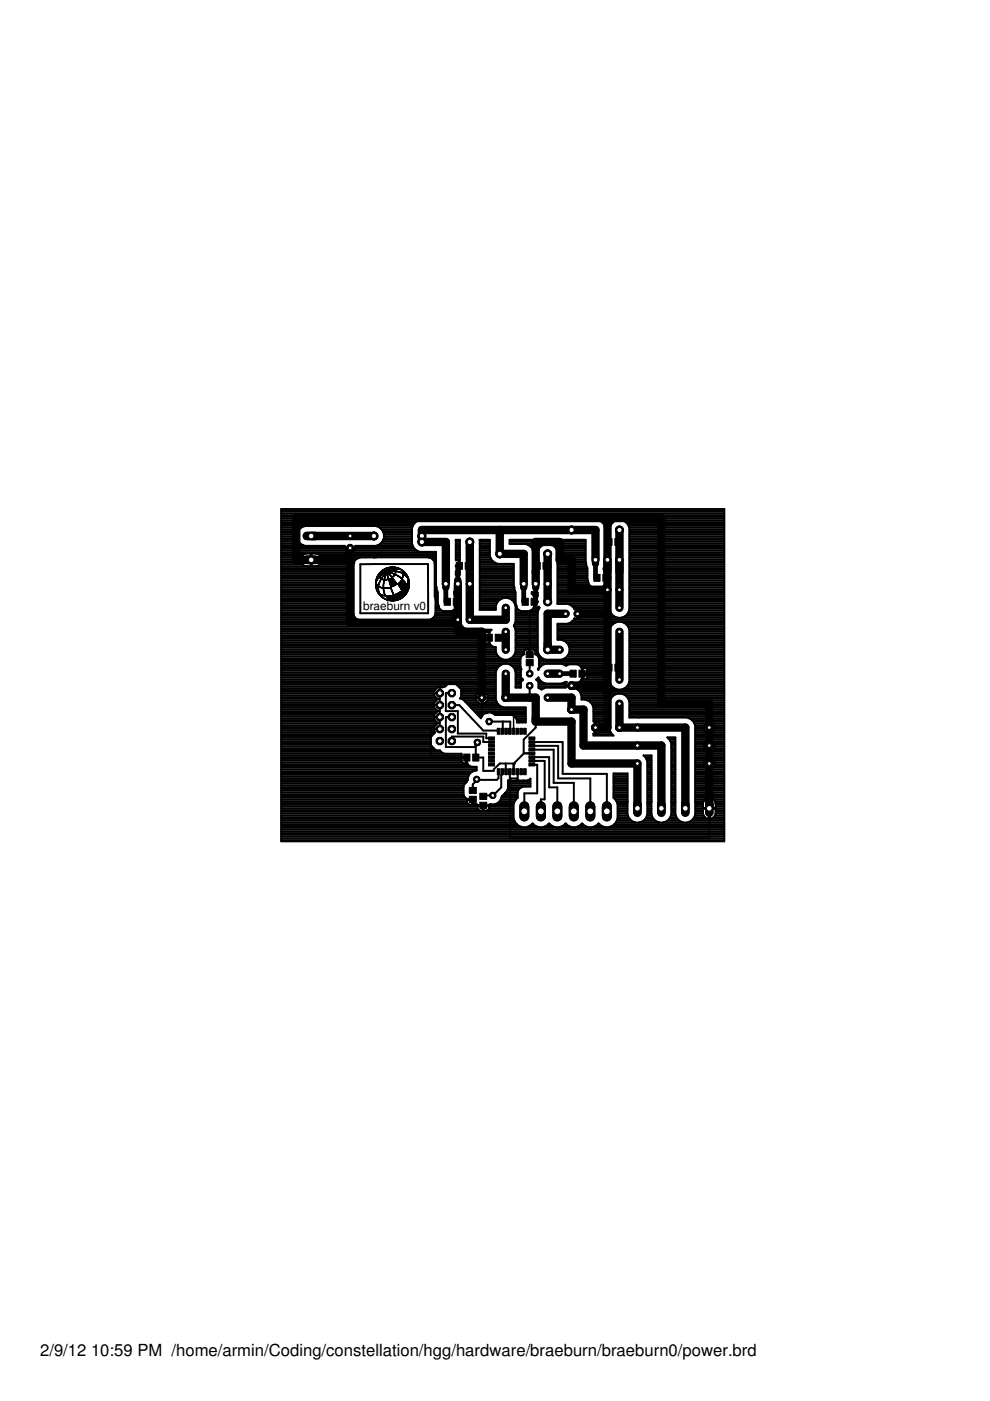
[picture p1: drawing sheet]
<svg xmlns="http://www.w3.org/2000/svg" width="210mm" height="297mm" viewBox="0 0 210 297" stroke-linecap="round" stroke-linejoin="round" font-family="sans-serif">
<defs><g id="words">
<g font-size="3.5">
<text x="8.5" y="287.5">2/9/12</text>
<text x="19.3" y="287.5">10:59 PM /home/armin/Coding/constellation/hgg/hardware/braeburn/braeburn0/power.brd</text>
</g>
<text font-size="2.5" x="77" y="129.4">braeburn v0</text>
</g></defs>
<g fill="#000" stroke="#000" stroke-width=".21">
<path d="M96.7 119.2h1.3v1.5h-1.3zM98.6 119.2h1.3v1.5h-1.3zM113.2 119.2h1.4v1.5h-1.4zM115.1 119.2h1.3v1.5h-1.3zM128.5 114.2h1.3v1.5h-1.3zM130.4 114.2h1.3v1.5h-1.3zM79.6 123.7l.2 .1zM79.6 123.7h.2zM79.6 123.6l.2 .1zM79.6 123.6h.1zM79.6 123.5l.1 .1zM79.6 123.5h.2z"/>
<path d="M79.6 123.4l.2 .1zM79.6 123.4h.2zM79.6 123.3h.2zM79.6 123.2l.2 .1zM79.6 123.3l.2 .1zM79.7 123.2h.2zM79.7 123.8h.2zM79.8 123.8l.1 .1zM79.8 123.9h.1zM79.8 123l.1 .1zM79.8 123.9l.2 .1zM79.8 123h.2z"/>
<path d="M79.8 122.5h.2zM79.9 125.2h.1zM79.9 124h.1zM79.9 124l.2 .1zM79.9 124.1h.2zM79.9 122.3l.1 .1zM79.9 122.8l.2 .1zM79.9 122.3h.2zM79.9 122.8h.2zM79.9 122.2l.2 .1zM80 124.1h.1zM80 122.8h.1z"/>
<path d="M80 122.7l.1 .1zM80 125.5h.1zM80 124.1l.2 .1zM80 122.2h.1zM80 125.5h.2zM80 122.7h.2zM80 122.1h.2zM80.1 125.5l.1 .1zM80.1 124.2h.2zM80.1 122.7h.1zM80.1 122l.1 .1zM80.1 125.6h.1z"/>
<path d="M80.1 122.6l.1 .1zM80.1 125.6l.2 .1zM80.1 122h.1zM80.1 124.2l.2 .1zM80.1 122.6h.1zM80.1 121.9l.1 .1zM80.1 125.7h.2zM80.2 125.7l.3 .1zM80.2 125.7h.1zM80.2 124.4h.3zM80.2 124.3h.1zM80.2 122.5l.1 .1z"/>
<path d="M80.2 122.5h.1zM80.2 124.3l.2 .1zM80.2 121.8l.1 .1zM80.2 125.8h.3zM80.2 122.4l.2 .1zM80.2 121.8h.2zM80.2 125.8l.3 .1zM80.2 122.4l.1 .1zM80.2 125.9h.3zM80.2 122.4h.2zM80.2 121.7l.2 .1zM80.3 121.7h.1z"/>
<path d="M80.3 121.7h.2zM80.3 125.9h.3zM80.3 125.9h.2zM80.3 122.4h.1zM80.3 125.9l.3 .1zM80.3 124.4h.2zM80.3 122.3l.1 .1zM80.3 126h.4zM80.3 122.3l.2 .1zM80.3 121.6l.3 .1zM80.3 124.4h.3zM80.3 122.3h.3z"/>
<path d="M80.3 121.6h.3zM80.4 126h.3zM80.4 126l.5 .1zM80.4 126l.4 .1zM80.4 124.4l.2 .1zM80.4 122.3h.2zM80.4 122.2l.2 .1zM80.4 121.6h.3zM80.4 121.5l.3 .1zM80.4 121.5h.2zM80.4 126.1h.2zM80.4 124.5h.2z"/>
<path d="M80.4 121.5l.4 .1zM80.5 126.1l.2 .1zM80.5 122.2h.1zM80.5 122.2h.2zM80.5 122.1l.2 .1zM80.5 121.5h.4zM80.5 122.4h.1zM80.5 121.4l.1 .1zM80.5 122.4l.1 .1zM80.5 126.2l.2 .1zM80.5 126.2h.2zM80.5 124.5h.2z"/>
<path d="M80.5 122.1h.2zM80.5 121.4h.3zM80.6 126.2l.1 .1zM80.6 124.5h.2zM80.6 122.5h.1zM80.6 121.3l.2 .1zM80.6 126.3h.1zM80.6 122.1h.1zM80.6 126.3h.2zM80.6 124.5l.3 .1zM80.6 122.6h.2zM80.6 122.6h.1z"/>
<path d="M80.6 122l.2 .1zM80.6 121.5h.2zM80.6 121.3h.2zM80.6 126.3l.2 .1zM80.6 122.6l.2 .1zM80.6 121.4l.4 .1zM80.6 121.3h.3zM80.7 126.4h.1zM80.7 124.6h.3zM80.7 122.9l.1 .1zM80.7 122l.1 .1zM80.7 122h.1z"/>
<path d="M80.7 121.3h.2zM80.7 121.2l.2 .1zM80.7 126.1h.2zM80.7 122.8l.1 .1zM80.7 122.7h.2zM80.7 126.4h.2zM80.7 122h.2zM80.7 121.2h.2zM80.7 126.1l.3 .1zM80.7 121.9l.2 .1zM80.7 126.4l.2 .1zM80.7 124.6h.4z"/>
<path d="M80.7 122.7l.3 .1zM80.7 121.2h.3zM80.8 126.4l.1 .1zM80.8 122.7l.2 .1zM80.8 121.9l.1 .1zM80.8 121.1l.2 .1zM80.8 126.1l.3 .1zM80.8 121.9h.2zM80.8 121.4l.3 .1zM80.8 124.6h.4zM80.8 121.1h.2zM80.8 126.5h.2z"/>
<path d="M80.8 122.6h.2zM80.9 126.5l.1 .1zM80.9 126.2h.3zM80.9 121.1h.2zM80.9 124.6l.5 .1zM80.9 122.8h.2zM80.9 122.5l.1 .1zM80.9 121.8l.1 .1zM80.9 121l.2 .1zM80.9 126.6h.2zM80.9 121.4h.3zM80.9 122.8h.3z"/>
<path d="M80.9 121.8l.2 .1zM80.9 126.2h.4zM80.9 122.4l.2 .1zM81 126.6l.1 .1zM81 122.8l.3 .1zM81 122.4l.1 .1zM81 121.8h.1zM81 121.3l.3 .1zM81 121h.1zM81 122.4h.1zM81 121.8h.2zM81 120.9l.2 .1z"/>
<path d="M81 126.6l.2 .1zM81 126.2l.4 .1zM81 124.6l1.5 .1zM81 122.3l.1 .1zM81 120.9l.5 .1zM81 121.7l.2 .1zM81 121.3l.6 .1zM81 126.7h.2zM81 122.8l.5 .1zM81 122.3h.2zM81.1 126.7h.1zM81.1 122.3h.1z"/>
<path d="M81.1 121.7h.1zM81.1 120.9h.3zM81.1 126.2l.5 .1zM81.1 122.9h1.1zM81.1 122.2l.1 .1zM81.1 121.7h.2zM81.1 120.9h.2zM81.1 126.7h.2zM81.1 124.7h1.3zM81.1 122.2h.1zM81.1 121.3h1.4zM81.1 120.8l.2 .1z"/>
<path d="M81.1 122.2h.2zM81.2 126.8h.2zM81.2 126.7l.1 .1zM81.2 121.7h.1zM81.2 122.2h.1zM81.2 120.8l.1 .1zM81.2 126.3h.5zM81.2 122.9l.9 .1zM81.2 122.1l.1 .1zM81.2 122.1h.1zM81.2 121.6l.2 .1zM81.2 120.9l.3 .1z"/>
<path d="M81.2 120.8h.2zM81.2 121.6h.2zM81.2 124.7l1 .1zM81.2 122l.2 .1zM81.2 121.3h1.2zM81.3 122l.1 .1zM81.3 121.6h.2zM81.3 120.8h.2zM81.3 126.8l.2 .1zM81.3 126.3h.4zM81.3 122.9l.7 .1zM81.3 122h.1z"/>
<path d="M81.3 121h.3zM81.3 121.9l.1 .1zM81.3 120.7l.2 .1zM81.3 126.9h.2zM81.3 121.9l.2 .1zM81.4 126.9h.2zM81.4 121.9h.1zM81.4 121.5l.2 .1zM81.4 120.7h.1zM81.4 121l.2 .1zM81.4 120.7h.2zM81.4 126.9l.2 .1z"/>
<path d="M81.4 121.8l.2 .1zM81.4 121.8h.2zM81.4 126.3h.3zM81.4 121.5h.3zM81.4 120.6l.3 .1zM81.5 126.9l.2 .1zM81.5 121.8h.1zM81.5 121l.2 .1zM81.5 121.7l.1 .1zM81.5 120.6l.2 .1zM81.5 127h.2zM81.5 123h.1z"/>
<path d="M81.5 121.7h.1zM81.5 121.5h.2zM81.5 121.3h.9zM81.5 121.1h.2zM81.5 120.6h.2zM81.6 127h.2zM81.6 124.7l.3 .1zM81.6 121.7h.1zM81.6 121.4l.2 .1zM81.6 121.1h.2zM81.6 126.2h.1zM81.6 121.6l.1 .1z"/>
<path d="M81.6 121.4l.6 .1zM81.6 120.6h.2zM81.6 121.6h.1zM81.6 127l.3 .1zM81.6 121.6h.2zM81.6 121.1h.3zM81.7 121.4h.5zM81.7 121.1l.2 .1zM81.7 120.5l.2 .1zM81.7 127l.2 .1zM81.7 121.6h.1zM81.7 121.5l.1 .1z"/>
<path d="M81.7 121.3l.5 .1zM81.7 127.1h.3zM81.7 121.5l.2 .1zM81.7 121.2h.2zM81.7 120.5h.3zM81.8 127.1h.2zM81.8 121.5h.2zM81.8 121.5h.3zM81.8 121.3l.9 .1zM81.8 121.2h.2zM81.8 127.1l.3 .1zM81.8 126.4h1.7z"/>
<path d="M81.8 122.8l.5 .1zM81.8 121.4l.3 .1zM81.8 120.5h.3zM81.8 126.4h1.8zM81.8 121.2h1zM81.9 126.4l1.7 .1zM81.9 121.2l.7 .1zM81.9 120.4l.3 .1zM81.9 127.1l.3 .1zM81.9 126.5l1.7 .1zM81.9 126.5h1.7zM81.9 120.4l.4 .1z"/>
<path d="M82 126.6h1.7zM82 126.6h1.6zM82 127.2h.4zM82 126.6l1.7 .1zM82 121.2h.3zM82 126.7h1.7zM82 122.8l.3 .1zM82 120.4h.5zM82 124.6l.6 .1zM82 126.7l1.8 .1zM82.1 126.7h1.7zM82.1 126.8h1.7z"/>
<path d="M82.1 121.1l.2 .1zM82.1 120.4h1.1zM82.1 127.2l.4 .1zM82.1 122.8h.2zM82.1 121.1h.3zM82.1 121.4l.2 .1zM82.1 121.1h.2zM82.1 121.5h.2zM82.1 121l.2 .1zM82.1 120.3l1 .1zM82.2 126.9h1.7zM82.2 126.8l1.7 .1z"/>
<path d="M82.2 121.5h.1zM82.2 127.3h.4zM82.2 121.5l.2 .1zM82.2 121l.1 .1zM82.2 121h.1zM82.2 126.9l1.7 .1zM82.2 120.9l.2 .1zM82.2 120.3l1 .1zM82.3 126.9l1.6 .1zM82.3 121.6h.1zM82.3 120.9h.1zM82.3 127.3h.5z"/>
<path d="M82.3 127h1.6zM82.3 124.6h.4zM82.3 121.6h.2zM82.3 121.3l.5 .1zM82.3 121.1h.2zM82.3 120.8l.2 .1zM82.3 127h1.7zM82.3 121.6l.2 .1zM82.3 121.2h.6zM82.3 120.8l.1 .1zM82.3 127l1.6 .1zM82.3 126.3l1.2 .1z"/>
<path d="M82.3 121l.2 .1zM82.3 120.8h.2zM82.3 120.3h.6zM82.4 127l1.4 .1zM82.4 121.7h.1zM82.4 121l.2 .1zM82.4 120.8h.1zM82.4 127.3h.7zM82.4 127.1h1.3zM82.4 127.1h1.2zM82.4 124.6h.5zM82.4 122.8l1.1 .1z"/>
<path d="M82.4 121.7h.2zM82.4 121h.2zM82.4 120.7l.1 .1zM82.4 120.7h.2zM82.4 122.9l1.1 .1zM82.4 122.9h1.1zM82.4 121.7l.2 .1zM82.4 120.3h1.6zM82.4 127.1l1 .1zM82.4 127.1l1.1 .1zM82.4 121.8h.2zM82.4 121.4h.5z"/>
<path d="M82.4 121.2h1zM82.5 123l1.1 .1zM82.5 123h1.1zM82.5 122.8h.9zM82.5 120.9l.2 .1zM82.5 120.7h.1zM82.5 127.3l1.4 .1zM82.5 127.2h.7zM82.5 123.1l1.2 .1zM82.5 123.1h1.2zM82.5 123.1h1.1zM82.5 121.8h.2z"/>
<path d="M82.5 120.6l.2 .1zM82.5 124.6h.4zM82.5 123.2h1.2zM82.5 121.8l.2 .1zM82.5 123.3h1.3zM82.5 123.2l1.3 .1zM82.5 120.6h.2zM82.5 123.4h1.4zM82.5 123.3l1.4 .1zM82.5 120.9h.3zM82.6 123.5h1.4zM82.6 123.4l1.3 .1z"/>
<path d="M82.6 123.4h1.3zM82.6 122.7l.8 .1zM82.6 121.9h.1zM82.6 120.6h.1zM82.6 123.5h1.3zM82.6 121.4l.4 .1zM82.6 121.1l1.8 .1zM82.6 120.9h.2zM82.6 120.2l1.3 .1zM82.6 123.6h1.5zM82.6 123.5l1.5 .1zM82.6 121.9l.2 .1z"/>
<path d="M82.6 120.5l.2 .1zM82.6 126.3h.9zM82.6 124.5l.2 .1zM82.6 123.7h1.5zM82.6 123.6l1.5 .1zM82.6 120.8l.3 .1zM82.7 123.8h1.5zM82.7 123.7l1.5 .1zM82.7 123.7h1.4zM82.7 122h.1zM82.7 127.3l1.1 .1zM82.7 123.8l1.5 .1z"/>
<path d="M82.7 122.7l.7 .1zM82.7 120.5h.1zM82.7 123.9l1.3 .1zM82.7 123.8l1.4 .1zM82.7 121.4l.3 .1zM82.7 120.8l.3 .1zM82.7 120.5h.2zM82.7 123.9h1.4zM82.7 122.7h.6zM82.7 122l.1 .1zM82.7 124l1.1 .1zM82.7 124h1.2z"/>
<path d="M82.7 122l.2 .1zM82.7 120.4l.2 .1zM82.7 120.2h1zM82.8 124.1h.9zM82.8 124.1h1zM82.8 122.7h.5zM82.8 122.1h.1zM82.8 120.8h.2zM82.8 120.4l.1 .1zM82.8 126.3h.7zM82.8 124.2h.7zM82.8 124.2h.8z"/>
<path d="M82.8 124.1l.8 .1zM82.8 124.1l.9 .1zM82.8 121.5h.3zM82.8 121.1h1.5zM82.8 120.4h.5zM82.8 120.8h.3zM82.8 124.3l.4 .1zM82.8 124.3h.6zM82.8 124.2l.7 .1zM82.8 122.1l.2 .1zM82.8 127.4h.8zM82.8 124.4h.4z"/>
<path d="M82.8 124.3l.5 .1zM82.8 122.6l.5 .1zM82.8 122.2h.2zM82.9 124.4l.1 .1zM82.9 124.4h.1zM82.9 124.4h.2zM82.9 122.2h.1zM82.9 121.5h.3zM82.9 120.8h.2zM82.9 126.3h.6zM82.9 122.6h.3zM82.9 122.2l.1 .1z"/>
<path d="M83 122.3h.1zM83 122.2l.1 .1zM83 120.7l.2 .1zM83 122.6h.2zM83 121.5l.3 .1zM83 120.3h.2zM83 122.3l.2 .1zM83 121.1h1.1zM83 126.2l.5 .1zM83 122.5l.2 .1zM83 122.3l.3 .1zM83 120.7h.4z"/>
<path d="M83 122.4h.2zM83 120.4l.4 .1zM83.1 121.5l.3 .1zM83.1 120.2h.3zM83.1 120.7h.4zM83.1 125.4h.1zM83.1 126.2l.4 .1zM83.1 121.6h.3zM83.1 120.4l.3 .1zM83.2 125.6h.1zM83.2 122.3l.1 .1zM83.2 120.6l.5 .1z"/>
<path d="M83.2 122.3h.1zM83.2 126.2h.2zM83.2 122.3h.2zM83.2 121.6h.3zM83.2 122.2l.2 .1zM83.2 120.5h.3zM83.3 122.2l.1 .1zM83.3 120.6l.5 .1zM83.3 122.2h.2zM83.3 120.5h.2zM83.3 127.3h.7zM83.3 121.6h.2z"/>
<path d="M83.4 121.6l.2 .1zM83.4 120.5l.2 .1zM83.4 120.6h1.5zM83.4 122.1l.1 .1zM83.4 121.1h.3zM83.4 122.1h.1zM83.4 121.7h.2zM83.5 122.1h.1zM83.5 120.6h1.1zM83.5 122l.1 .1zM83.5 121.7h.3zM83.5 122h.1z"/>
<path d="M83.5 126.1l1.8 .1zM83.5 120.3h.6zM83.5 126.2h1.9zM83.5 121.9l.2 .1zM83.6 126.2l1.8 .1zM83.6 126.2h1.8zM83.6 120.7h.1zM83.6 126.1h1.8zM83.6 121.9h.1zM83.6 120.7h.2zM83.6 126.3h1.8zM83.6 121.7l.2 .1z"/>
<path d="M83.6 121.8l.2 .1zM83.6 120.7l.2 .1zM83.6 126.4h1.7zM83.6 126.3l1.7 .1zM83.6 126l1.7 .1zM83.6 121.8h.3zM83.6 120.8h.2zM83.6 120.5l.9 .1zM83.7 127.3h.4zM83.7 126.4h1.5zM83.7 126.4h1.6zM83.7 121.8h.2z"/>
<path d="M83.7 120.8h.1zM83.7 126.4l1.5 .1zM83.7 126l1.7 .1zM83.7 126.5l1.4 .1zM83.7 126.5h1.4zM83.7 120.8l.2 .1zM83.7 120.3l.5 .1zM83.8 126.6h1.2zM83.8 126.5l1.2 .1zM83.8 120.9h.1zM83.8 126h1.5zM83.8 121.8l.2 .1z"/>
<path d="M83.8 126.6l1.1 .1zM83.8 127.3h.4zM83.8 126.7h1zM83.8 121.2h.7zM83.9 126h1.4zM83.9 126.7l.7 .1zM83.9 126.7h.8zM83.9 121.9h.2zM83.9 120.3l.4 .1zM83.9 126.8h.7zM83.9 127.2l.4 .1zM83.9 126.8l.5 .1z"/>
<path d="M83.9 126.8h.6zM84 126.8h.5zM84 126.9h.4zM84 125.9l1.3 .1zM84 121.9l.2 .1zM84 120.5l.1 .1zM84 126.9h.3zM84 120.4h.3zM84 127.1h.2zM84 126.9l.2 .1zM84 125.9h1.3zM84.1 127.2h.3z"/>
<path d="M84.1 127.1h.1zM84.1 127.1l.1 .1zM84.1 122h.2zM84.1 121.2h.5zM84.1 127.1l.4 .1zM84.1 125.9h1.2zM84.1 120.4h.3zM84.1 127.2h.4zM84.2 125.9h1.1zM84.2 120.6l.7 .1zM84.2 125.8l1.1 .1zM84.2 122l.2 .1z"/>
<path d="M84.2 120.4l.3 .1zM84.3 125.8h1zM84.3 122.1h.1zM84.3 121.2h.4zM84.3 120.4l.3 .1zM84.3 127.1l.3 .1zM84.3 122.1h.2zM84.3 125.7l1 .1zM84.3 123.8l1.9 .1zM84.3 122.1l.2 .1zM84.4 123.8l1.7 .1zM84.4 123.8h1.7z"/>
<path d="M84.4 120.5h.2zM84.4 127.1h.3zM84.4 123.9h1.8zM84.4 122.2h.2zM84.4 123.9l1.8 .1zM84.4 123.7l1.7 .1zM84.4 121.2l.4 .1zM84.4 125.7l.9 .1zM84.4 120.5h.3zM84.5 125.7h.8zM84.5 124h1.7zM84.5 120.6l.5 .1z"/>
<path d="M84.5 127l.3 .1zM84.5 124l1.7 .1zM84.5 123.7l1.6 .1zM84.5 122.2h.1zM84.5 124.1h1.6zM84.5 123.7h1.6zM84.5 120.5l.2 .1zM84.5 123.7h1.5zM84.5 122.2l.2 .1zM84.5 121.3h.4zM84.5 125.6l.8 .1zM84.5 124.1l1.6 .1z"/>
<path d="M84.5 120.5l.3 .1zM84.6 127l.2 .1zM84.6 124.1l1.5 .1zM84.6 123.6l1.4 .1zM84.6 122.2l.1 .1zM84.6 124.2h1.5zM84.6 125.6l.6 .1zM84.6 124.2l1.4 .1zM84.6 123.6h1.4zM84.6 122.3h.2zM84.6 120.7h.4zM84.6 127h.3z"/>
<path d="M84.6 121.3h.4zM84.6 120.6h.2zM84.6 125.6h.6zM84.6 124.3h1.4zM84.6 123.5l1.4 .1zM84.7 124.3l1.3 .1zM84.7 123.5h1.2zM84.7 122.3l.1 .1zM84.7 125.6h.5zM84.7 120.7h.4zM84.7 127h.2zM84.7 124.4h1.2z"/>
<path d="M84.7 122.3l.2 .1zM84.7 121.3h.3zM84.7 125.5l.5 .1zM84.7 122.4h.2zM84.7 126.9l.3 .1zM84.7 124.4l1.2 .1zM84.7 123.4l1.2 .1zM84.8 125.5l.4 .1zM84.8 124.5h1zM84.8 123.4l1.1 .1zM84.8 126.9l.2 .1zM84.8 125.5h.4z"/>
<path d="M84.8 124.5h1.1zM84.8 123.4h1.1zM84.8 122.4h.2zM84.8 121.3l.2 .1zM84.8 120.7l.3 .1zM84.8 124.5l1 .1zM84.8 123.4h1zM84.8 122.4l.2 .1zM84.8 124.6h1zM84.8 123.3l1 .1zM84.9 124.6h.8zM84.9 120.8h.3z"/>
<path d="M84.9 126.9h.1zM84.9 125.5h.3zM84.9 124.6l.8 .1zM84.9 123.3l.9 .1zM84.9 122.4l.1 .1zM84.9 121.3l.2 .1zM84.9 126.9h.2zM84.9 124.7h.8zM84.9 123.3h.9zM84.9 122.5h.2zM84.9 124.7l.7 .1zM84.9 121.4h.3z"/>
<path d="M84.9 125.4l.3 .1zM84.9 125.4h.3zM84.9 124.8h.7zM84.9 123.2l.8 .1zM85 126.8l.1 .1zM85 126.8h.2zM85 124.8l.5 .1zM85 124.8h.6zM85 123.2h.7zM85 125.4h.2zM85 122.6h.2zM85 122.5l.1 .1z"/>
<path d="M85 120.8h.2zM85 124.9h.4zM85 124.9h.5zM85 121.4l.2 .1zM85 123.1l.6 .1zM85 123.1h.6zM85 126.8h.3zM85 125h.3zM85 124.9l.4 .1zM85.1 125h.2zM85.1 121.4l.2 .1zM85.1 120.8l.2 .1z"/>
<path d="M85.1 125l.2 .1zM85.1 123.1h.5zM85.1 123h.4zM85.1 126.7l.2 .1zM85.1 125.1h.1zM85.1 123l.4 .1zM85.1 122.6l.2 .1zM85.1 120.9h.2zM85.1 126.7h.2zM85.1 122.7h.2zM85.1 121.5h.2zM85.1 120.9h.3z"/>
<path d="M85.2 123h.2zM85.2 122.9l.2 .1zM85.2 120.9l.2 .1zM85.2 126.7h.1zM85.2 125.3h1.1zM85.2 125.3h1.2zM85.2 125.2l1.2 .1zM85.2 122.8l.2 .1zM85.2 121.5h.2zM85.2 121h.3zM85.2 126.7h.2zM85.2 125.2h1.2z"/>
<path d="M85.2 122.9h.2zM85.2 121l.3 .1zM85.2 125.4h1.1zM85.2 125.3l1.1 .1zM85.2 121.5l.3 .1zM85.2 121l.2 .1zM85.3 126.6l.1 .1zM85.3 125.4l1 .1zM85.3 125.4h1zM85.3 125.2h1.1zM85.3 125.5h.9zM85.3 125.5h1z"/>
<path d="M85.3 121.5l.2 .1zM85.3 121.1h.1zM85.3 125.5l.9 .1zM85.3 125.1l1.1 .1zM85.3 126.6h.2zM85.3 125.6l.8 .1zM85.3 125.6h.9zM85.3 121.6h.2zM85.3 125.7h.8zM85.3 125.6h.8zM85.3 125.1h1.1zM85.4 126.6h.1z"/>
<path d="M85.4 125.7l.6 .1zM85.4 125.6l.7 .1zM85.4 125.1h1zM85.4 121l.1 .1zM85.4 126.5l.2 .1zM85.4 125.8h.6zM85.4 121.6h.2zM85.4 126.5h.2zM85.4 126.4l.2 .1zM85.4 125.9h.5zM85.4 125.8l.6 .1zM85.4 125l1 .1z"/>
<path d="M85.4 121.1h.2zM85.4 126h.4zM85.4 125.9l.5 .1zM85.4 126.1l.2 .1zM85.4 126.1h.3zM85.4 126l.3 .1zM85.4 125h1zM85.4 121.6l.3 .1zM85.5 126.1l.1 .1zM85.5 126l.2 .1zM85.5 121.7h.2zM85.5 126.4l.2 .1z"/>
<path d="M85.5 125h.9zM85.5 124.9l.9 .1zM85.5 121.1l.2 .1zM85.5 126.4h.2zM85.5 121.2h.2zM85.6 126.4h.1zM85.6 124.9h.8zM85.6 121.7h.1zM85.6 121.2h.1zM85.6 121.7h.2zM85.6 121.2l.2 .1zM85.6 126.3l.2 .1z"/>
<path d="M85.6 126.3h.2zM85.6 124.8l.8 .1zM85.6 121.7l.2 .1zM85.7 126.3h.1zM85.7 124.8l.7 .1zM85.7 121.8h.1zM85.7 121.3h.1zM85.7 124.8h.7zM85.7 121.8h.2zM85.7 121.3h.2zM85.7 121.8l.2 .1zM85.7 121.3l.2 .1z"/>
<path d="M85.7 126.2l.2 .1zM85.7 124.7l.7 .1zM85.8 126.2l.1 .1zM85.8 121.9h.1zM85.8 121.4h.1zM85.8 126.2h.1zM85.8 124.7h.6zM85.8 121.4l.1 .1zM85.8 124.6l.6 .1zM85.8 121.9h.2zM85.8 126.1l.2 .1zM85.8 124.6h.6z"/>
<path d="M85.8 121.9l.2 .1zM85.8 121.5h.2zM85.9 126.1l.1 .1zM85.9 126.1h.1zM85.9 121.5h.1zM85.9 124.6h.5zM85.9 121.5l.1 .1zM85.9 126l.1 .1zM85.9 122h.2zM85.9 121.9l.1 .1zM85.9 124.5l.5 .1zM85.9 121.6h.1z"/>
<path d="M85.9 126h.2zM85.9 124.5h.5zM85.9 121.6h.2zM86 126h.1zM86 124.5h.4zM86 122l.1 .1zM86 121.6h.1zM86 125.9l.1 .1zM86 124.4l.4 .1zM86 121.6l.1 .1zM86 125.9h.2zM86 125.9h.1z"/>
<path d="M86 124.4h.4zM86 122.1h.1zM86 121.7h.1zM86 122.1h.2zM86 121.7h.2zM86.1 125.8l.1 .1zM86.1 124.3l.3 .1zM86.1 122.1l.1 .1zM86.1 121.8h.1zM86.1 121.7l.1 .1zM86.1 125.8h.1zM86.1 124.3l.2 .1z"/>
<path d="M86.1 122.2h.1zM86.1 125.7l.1 .1zM86.1 121.8l.1 .1zM86.1 124.3h.2zM86.1 124.2l.2 .1zM86.1 122.2l.2 .1zM86.1 125.7l.2 .1zM86.1 124.2h.2zM86.1 122.2h.2zM86.1 121.9h.2zM86.2 125.7h.1zM86.2 121.9l.1 .1z"/>
<path d="M86.2 124.2h.1zM86.2 122.3h.1zM86.2 125.6h.1zM86.2 122h.1zM86.2 125.5l.2 .1zM86.2 122.3l.2 .1zM86.3 122.4h.1zM86.3 122.1h.1zM86.3 125.5h.1zM86.3 122.1l.1 .1zM86.3 123.7l.1 .1zM86.3 122.4l.2 .1z"/>
<path d="M86.3 122.2h.1zM86.3 123.7h.2zM86.3 122.2l.2 .1zM86.4 122.5h.2zM86.4 122.3h.1zM86.4 122.6h.2zM86.4 122.5l.2 .1zM86.4 122.3l.1 .1zM86.4 125.1l.2 .1zM86.4 122.6l.2 .1zM86.5 125.1h.1zM86.5 122.7h.1z"/>
<path d="M86.5 125h.1zM86.5 122.7h.2zM86.5 122.7l.2 .1zM86.5 124.9h.2zM86.5 122.9l.2 .1zM86.5 122.9h.2zM86.5 122.8l.2 .1zM86.5 124.8l.2 .1zM86.5 123h.2zM86.5 122.8h.2zM86.6 124.8h.1zM86.6 124.7l.1 .1z"/>
<path d="M86.6 124.6l.1 .1zM86.7 124.2l.1 .1zM94.2 126.8h1.3v1.5h-1.3zM96.1 126.8h1.3v1.5h-1.3zM103.1 134.5h1.3v1.5h-1.3zM105 134.5h1.3v1.5h-1.3zM110.7 126.8h1.3v1.5h-1.3zM111.6 139.8h1.4v1.4h-1.4zM111.6 138.2h1.4v1.3h-1.4zM112.6 126.8h1.3v1.5h-1.3zM125.9 121.8h1.3v1.5h-1.3zM127.8 121.8h1.3v1.5h-1.3z"/>
<path d="M98.3 159.9h1.3v1.5h-1.3zM100.2 159.9h1.3v1.5h-1.3zM103.6 159.4h1.2v.6h-1.2zM103.6 158.7h1.2v.5h-1.2zM103.6 157.9h1.2v.5h-1.2zM103.6 157.1h1.2v.5h-1.2zM103.6 156.2h1.2v.6h-1.2zM105.4 154.4h.6v1.3h-.6zM106.2 154.4h.6v1.3h-.6zM107 154.4h.6v1.3h-.6zM107.8 154.4h.6v1.3h-.6zM108.6 154.4h.6v1.3h-.6z"/>
<path d="M109.4 154.4h.6v1.3h-.6zM110.2 154.4h.6v1.3h-.6zM111 154.4h.6v1.3h-.6zM112.1 156.2h1.3v.6h-1.3zM112.1 157.1h1.3v.5h-1.3zM112.1 157.9h1.3v.5h-1.3zM112.1 158.7h1.3v.5h-1.3zM112.1 159.4h1.3v.6h-1.3zM120.9 142.1h1.3v1.5h-1.3zM122.7 142.1h1.4v1.5h-1.4zM128.5 140.8h1.3v1.5h-1.3zM130.4 140.8h1.3v1.5h-1.3z"/>
<path d="M99.5 168.8h1.5v1.3h-1.5zM99.5 166.9h1.5v1.4h-1.5zM101.7 170.1h1.5v1.3h-1.5zM101.7 168.2h1.5v1.3h-1.5zM103.6 161.9h1.2v.5h-1.2zM103.6 161.1h1.2v.5h-1.2zM103.6 160.3h1.2v.5h-1.2zM105.4 163h.6v1.3h-.6zM106.2 163h.6v1.3h-.6zM107 163h.6v1.3h-.6zM107.8 163h.6v1.3h-.6zM108.6 163h.6v1.3h-.6z"/>
<path d="M109.4 163h.6v1.3h-.6zM110.2 163h.6v1.3h-.6zM111 163h.6v1.3h-.6zM112.1 160.3h1.3v.5h-1.3zM112.1 161.1h1.3v.5h-1.3zM112.1 161.9h1.3v.5h-1.3z"/>
</g>
<g fill="#000" stroke="#000" stroke-width="1.8">
<path d="M62.8 109.8v8.9zM62.8 118.7h3.2zM66 118.7h7.6zM66 113.6h8.2zM65.1 118.7h1.8zM73.6 118.7l.6-.6zM74.2 118.1v13.9zM74.2 116.2v1.9zM74.2 113.6h5.1zM89.4 113.6v1.3zM89.4 112.4v1.2zM89.4 112.4h16.6z"/>
<path d="M89.4 114.9h5.1zM99.6 114.9v1.3zM106 112.4v5zM106 112.4h15.2zM106 117.4h5zM111 117.4v6.4zM113.6 114.9v6.3zM116.1 117.4v2.6zM113.6 114.9h5.1zM118.7 114.9v3.8zM118.7 118.7h2.5zM121.2 112.4h5.1z"/>
<path d="M126.3 112.4v6.3zM128.8 109.8v8.9zM128.8 118.7v2.5zM62.8 109.8h66zM128.8 118.7v3.8zM131.3 118.7v2.5zM131.3 112.4v6.3zM128.8 109.8h11.4zM74.2 132h22.9zM94.5 114.9v8.9zM97.1 126.3v5.1zM97.1 123.8v2.5z"/>
<path d="M97.1 133.9h5zM97.1 132v1.9zM97.1 131.4v.6zM99.6 116.2v7.6zM99.6 123.8v7.6zM99.6 131.4h7.6zM102.1 133.9v1.3zM102.1 135.2v12.7zM107.2 128.9v2.5zM107.2 135.2v2.6zM107.2 133.9v1.3zM113.6 121.2v2.6z"/>
<path d="M116.1 120v3.8zM116.1 123.8v3.8zM116.1 136.5v1.3zM116.1 130.1h3.8zM116.1 130.1v7.7zM116.1 137.8h2.6zM121.2 118.7v6.4zM121.2 125.1h7.6zM128.8 122.5v2.6zM128.8 125.1v5zM128.8 130.1v12.7zM122.4 130.1h6.4z"/>
<path d="M131.3 118.7v6.4zM131.3 125.1v3.8zM107.2 142.8v5.1zM107.2 147.9h5.1zM113.6 153h7.6zM113.6 147.9v4.5zM113.6 152.4v.6zM112.3 147.9h1.3zM116.1 142.8h2.6zM116.1 147.9h5.1zM121.2 147.9v2.6zM121.2 153v8.9z"/>
<path d="M123.7 150.5v7.6zM121.2 150.5h2.5zM126.3 154.3h2.5zM128.8 142.8v2.6zM128.8 145.4v8.9zM121.2 145.4h7.6zM131.3 133.9v10.2zM131.3 149.2v5.1zM123.7 158.1h11.4zM131.3 154.3h3.8zM140.2 109.8v39.4zM135.1 158.1h5.1z"/>
<path d="M135.1 154.3h10.2zM150.4 149.2v5.1zM140.2 149.2h10.2zM150.4 154.3v3.8zM121.2 161.9h13.9zM135.1 161.9v9.5zM140.2 158.1v13.3zM145.3 154.3v17.1zM150.4 158.1v3.8zM150.4 161.9v9.5z"/>
</g>
<g fill="#000" stroke="#000" stroke-width="1">
<path d="M97.1 120h.3zM99.6 118.7l-.3 1.3zM99.6 116.2v2.5zM113.6 118.7l.3 1.3zM116.1 118.7l-.3 1.3zM116.1 118.7v1.3zM126.3 118.7v3.8zM129.1 114.9l-.3 3.8zM131 114.9l.3 3.8zM94.5 123.8v3.8zM94.5 127.6h.3zM97.1 126.3l-.3 1.3z"/>
<path d="M97.1 120v3.8zM111 127.6h.4zM111 123.8v3.8zM113.6 118.7v2.5zM113.3 127.6h.3zM113.6 123.8v3.8zM126.3 122.5h.3zM128.5 122.5h.3zM131.3 133.9v7.7zM118.7 142.8h2.8zM128.8 141.6h.3zM128.8 141.6v1.2z"/>
<path d="M123.4 142.8h5.4zM131 141.6h.3z"/>
</g>
<path d="M102.1 135.2h1.6zM105.6 135.2h1.6z" fill="#000" stroke="#000" stroke-width=".61"/>
<path d="M102.1 151.1h6.8zM102.1 147.9v3.2zM102.1 147.9h.7zM108.9 151.1v3.9z" fill="#000" stroke="#000" stroke-width=".32"/>
<g fill="#000" stroke="#000" stroke-width=".42">
<path d="M59.6 107.9h94zM59.6 119.7h4.6zM59.6 119.3h4.3zM59.6 119h4.2zM59.6 118.6h4.1zM59.6 118.2h4.2zM59.6 117.9h4.4zM59.6 117.5h4.9zM59.6 117.1h14zM59.6 116.7h13.6zM59.6 116.4h13.5zM59.6 116h13.5z"/>
<path d="M59.6 115.6h4.7zM59.6 115.2h4.1zM59.6 114.8h3.7zM59.6 114.5h3.5zM59.6 114.1h3.4zM59.6 113.7h3.4zM59.6 113.3h3.4zM59.6 113h3.5zM59.6 112.6h3.6zM59.6 112.2h3.9zM59.6 111.8h4.3zM59.6 111.5h27.9z"/>
<path d="M59.6 111.1h28.1zM59.6 110.7h28.5zM59.6 110.4h29.2zM59.6 110h94zM59.6 109.6h94zM59.6 109.2h94zM59.6 108.9h94zM59.6 108.5h94zM59.6 108.1h94zM63 113.2v.8zM63 114l.3 .8zM63.3 112.4l-.3 .8z"/>
<path d="M63.3 114.8l.6 .6zM63.7 118.6h2.2zM63.7 118.8l.1 .2zM63.8 119v.2zM63.8 118.4l-.1 .2zM63.8 119.2l.1 .2zM63.8 118.2v.2zM63.9 111.8l-.6 .6zM63.9 115.4l.8 .3zM63.9 119.4l.1 .2zM63.9 118l-.1 .2zM64 119.6l.2 .1z"/>
<path d="M64 117.8l-.1 .2zM64.2 119.7l.2 .2zM64.2 117.7l-.2 .1zM64.4 119.9l.2 .1zM64.2 117.7l.2-.1zM64.6 120h.2zM64.4 117.6l.2-.1zM63.9 111.8l.8-.3zM64.7 115.7h2.6zM64.6 117.5l.2-.1zM64.8 117.4h.2zM65.9 118.6v.2z"/>
<path d="M63.7 118.8h2.2zM65.9 118.8h.2zM65.9 117.4v1.2zM65 117.4h.9zM65.9 119.7h.2zM65.9 119.3h.2zM65.9 119h.2zM65.9 118.6h.2zM65.9 118.2h.2zM65.9 117.9h.2zM65.9 117.5h.2zM66.1 118.8v1.3z"/>
<path d="M66.1 118.6v.2zM66.1 118.6h2.1zM66.1 117.4v1.2zM66.1 117.4h.9zM67 117.4h.2zM64.7 111.5h2.6zM67.3 115.7h5.8zM67.4 120l.2-.1zM67.2 117.4l.2 .1zM67.4 117.5h25zM67.6 119.9l.2-.2zM67.4 117.5l.2 .1z"/>
<path d="M67.8 119.7l.1-.1zM67.6 117.6l.2 .1zM67.8 119.7h7.1zM68 119.4l-.1 .2zM67.8 117.7l.1 .1zM67.9 117.9h24.5zM68.1 119.2l-.1 .2zM67.9 117.8l.1 .2zM68.1 119.3h6.8zM68.2 119l-.1 .2zM68 118l.1 .2zM68.1 118.2h8z"/>
<path d="M68.2 118.8v.2zM68.1 118.2l.1 .2zM68.2 119h6.9zM66.1 118.8h2.1zM68.2 118.4v.2zM68.2 118.6h7.2zM73.1 115.7v.5zM73.1 116.2h1.1zM73.1 116.2v.4zM73.1 116.6l.7 .7zM73.8 117.3h.4zM67.3 111.5h6.5z"/>
<path d="M74.2 116.2v1.1zM74.2 117.3h.5zM74.2 116.2h1.1zM74.7 117.3l.6-.7zM74.9 117.1h17.5zM74.9 119.4v.2zM74.9 119.6v10.7zM75.1 119.1l-.2 .2zM75.2 118.8l-.1 .3zM75.2 116.7h13.1zM75.3 116.2v.4zM75.3 115.7v.5z"/>
<path d="M75.3 115.7h4.4zM75.3 116.4h12.6zM75.3 116h12.3zM75.4 118.6l-.2 .2zM75.6 118.4l-.2 .2zM75.6 118.4l.2-.1zM75.8 118.3l.3-.1zM76.1 118.2h.3zM76.4 119.6h3.1zM76.4 118.2h2.8zM79.2 118.2h.2zM79.5 119.6h11.2z"/>
<path d="M79.4 118.2h.3zM79.7 115.7l.8-.3zM73.8 111.5h5.9zM80.1 115.6h7.4zM80.5 115.4l.6-.6zM79.7 111.5l.8 .3zM80.5 111.8h6.9zM80.7 115.2h6.7zM80.9 112.2h6.5zM81.1 114.8h6.3zM81.4 114l-.3 .8zM80.5 111.8l.6 .6z"/>
<path d="M81.2 112.6h6.2zM81.2 114.5h6.2zM81.3 113h6.1zM81.4 114.1h6zM81.4 113.2v.8zM81.1 112.4l.3 .8zM81.4 113.7h6zM81.4 113.3h6zM87.4 111.9v.9zM87.4 112.8v1.2zM87.4 114v.5zM87.4 114.5v.8z"/>
<path d="M87.4 115.3l.3 .8zM87.7 111.2l-.3 .7zM87.7 116.1l.6 .6zM88.3 110.6l-.6 .6zM88.3 116.7l.7 .3zM88.3 110.6l.7-.3zM89 117h3.4zM79.7 118.2h11zM90.7 118.2h.3zM91.1 118.2h1.3zM91 118.2l.3 .1zM91.3 118.3l.2 .1z"/>
<path d="M91.8 118.6h.6zM91.5 118.4l.3 .2zM91.8 118.6l.1 .2zM92 119h.4zM91.9 118.8l.2 .3zM92.2 119.3v.3zM92.1 119.1l.1 .2zM92.2 119.7h.2zM92.2 119.3h.2zM92.4 117v7.2zM96.6 114.5h.9zM96.6 115.3v3.5z"/>
<path d="M96.6 114.5v.8zM96.6 119.9h.7zM96.6 118.6h.9zM96.6 118.2h.9zM96.6 117.9h.9zM96.6 117.5h.9zM96.6 117.1h.9zM96.6 116.7h.9zM96.6 116.4h.9zM96.6 116h.9zM96.6 115.6h.9zM96.6 115.2h.9z"/>
<path d="M96.6 114.8h.9zM97.3 118.8v1.1zM96.7 118.8h.6zM97.3 119.9v.2zM97.3 119.7h.1zM97.3 119.3h.1zM97.3 119h.1zM97.4 119v.9zM97.3 119.9h.1zM97.5 114.5v2.1zM97.5 116.6v2.2zM97.5 118.8l-.1 .2z"/>
<path d="M101.7 114.5h2.1zM101.7 114.5v2.1zM101.7 119.7h7.2zM101.7 119.3h3.3zM101.7 119h2.8zM101.7 118.6h2.5zM101.7 118.2h2.3zM101.7 117.9h2.1zM101.7 117.5h2.1zM101.7 117.1h2.1zM101.7 116.7h2.1zM101.7 116.4h2.1z"/>
<path d="M101.7 116h2.1zM101.7 115.6h2.1zM101.7 115.2h2.1zM101.7 114.8h2.1zM103.8 114.5v2.5zM103.8 117v.9zM103.8 117.9l.4 .7zM104.2 118.6l.6 .6zM104.8 119.2l.7 .3zM89 110.3h16.5zM105.5 119.5h3.4zM108.1 114.5v.8z"/>
<path d="M108.1 114.5h12.7zM108.1 115.2h16.1zM108.1 114.8h16.1zM108.1 114.5h16.1zM108.9 119.5v4.7zM108.1 115.3h3.4zM112.1 115.6h3zM111.5 115.3l.7 .4zM112.5 116h2.1zM112.2 115.7l.6 .5zM112.9 116.4h1.4zM113 116.7h1.1z"/>
<path d="M113.1 117.9v.9zM113.1 117v.9zM112.8 116.2l.3 .8zM113.1 118.6h.9zM113.1 118.2h.9zM113.1 117.9h.9zM113.1 117.5h.9zM113.1 117.1h.9zM113.8 118.8v1.1zM113.2 118.8h.6zM113.8 119.7h.1zM113.8 119.3h.1z"/>
<path d="M113.8 119h.1zM113.9 119v.9zM113.8 119.9h.1zM114 117v1.8zM114 118.8l-.1 .2zM114.3 116.2l-.3 .8zM114.9 115.7l-.6 .5zM114.9 115.7l.8-.4zM115.7 115.3h.8zM117.2 115.6h7zM116.5 115.3l.8 .4zM117.6 116h6.6z"/>
<path d="M117.3 115.7l.6 .5zM117.9 116.4h6.3zM118.1 116.7h6.1zM118.2 117v2.6zM117.9 116.2l.3 .8zM118.2 119.7h6.1zM118.2 119.3h6zM118.2 119h6zM118.2 118.6h6zM118.2 118.2h6zM118.2 117.9h6zM118.2 117.5h6z"/>
<path d="M118.2 117.1h6zM120.8 114.5h3.4zM105.5 110.3h15.3zM124.2 114.5v4.6zM124.2 119.1l.1 .3zM124.3 119.4v.5zM124.3 119.9l.2 .6zM120.8 110.3h5.9zM126.9 110.4h3.8zM126.7 110.3l.8 .3zM127.6 110.7h2.4zM128 111.1h1.6z"/>
<path d="M127.5 110.6l.6 .6zM128.2 111.5h1.2zM128.3 111.8h1zM128.4 116.1v.7zM128.4 112.8v.9zM128.4 111.9v.9zM128.1 111.2l.3 .7zM128.4 116.7h.8zM128.4 116.4h.8zM128.4 113.3h.8zM128.4 113h.8zM128.4 112.6h.8z"/>
<path d="M128.4 112.2h.8zM128.4 116.1h.6zM128.4 116.8h.1zM128.5 116.8l.2-.1zM128.8 116.7v2zM128.9 118.8v1.9zM128.9 116.7v2zM129 115v1.1zM129 115h.2zM129 113.7v1.1zM128.4 113.7h.6zM129 116h.2z"/>
<path d="M129 115.6h.2zM129 115.2h.2zM129 114.5h.2zM129 114.1h.2zM129 113.7h.2zM128.9 116.7l.2 .1zM129.2 115v.9zM129.2 115.9v.2zM129.2 113.9v.9zM129 114.8h.2zM129.2 116.1v.7zM129.1 116.8h.1z"/>
<path d="M129.2 111.9v1.8zM129.2 113.7v.2zM129.6 111.2l-.4 .7zM130.2 110.6l-.6 .6zM130.2 110.6l.7-.3zM130.9 110.3h.9zM132 110.4h21.6zM131.8 110.3l.7 .3zM132.7 110.7h20.9zM133.1 111.1h20.5zM132.5 110.6l.6 .6zM133.3 111.5h20.3z"/>
<path d="M133.4 111.8h20.2zM133.5 111.9v6.4zM133.1 111.2l.4 .7zM133.5 119.7h20.1zM133.5 119.3h20.1zM133.5 119h20.1zM133.5 118.6h20.1zM133.5 118.2h20.1zM133.5 117.9h20.1zM133.5 117.5h20.1zM133.5 117.1h20.1zM133.5 116.7h20.1z"/>
<path d="M133.5 116.4h20.1zM133.5 116h20.1zM133.5 115.6h20.1zM133.5 115.2h20.1zM133.5 114.8h20.1zM133.5 114.5h20.1zM133.5 114.1h20.1zM133.5 113.7h20.1zM133.5 113.3h20.1zM133.5 113h20.1zM133.5 112.6h20.1zM133.5 112.2h20.1z"/>
<path d="M153.6 107.9v70.5zM59.6 139.9h50.7zM59.6 139.6h46.5zM59.6 139.2h46.1zM59.6 138.8h45.8zM59.6 138.4h45.6zM59.6 138.1h45.5zM59.6 137.7h45.5zM59.6 137.3h45.5zM59.6 136.9h44.6zM59.6 136.6h44.3zM59.6 136.2h43.1z"/>
<path d="M59.6 135.8h43zM59.6 135.4h43zM59.6 135.1h43zM59.6 134.7h43zM59.6 134.3h43.1zM59.6 133.9h44.3zM59.6 133.6h44.6zM59.6 133.2h38.8zM59.6 132.8h38.4zM59.6 132.4h36.9zM59.6 132.1h36.6zM59.6 131.7h36.3z"/>
<path d="M59.6 131.3h16.2zM59.6 131h15.7zM59.6 130.6h15.5zM59.6 130.2h15.3zM59.6 129.8h15.3zM59.6 129.5h15.3zM59.6 129.1h15.3zM59.6 128.7h15.3zM59.6 128.3h15.3zM59.6 128h15.3zM59.6 127.6h15.3zM59.6 127.2h15.3z"/>
<path d="M59.6 126.8h15.3zM59.6 126.4h15.3zM59.6 126.1h15.3zM59.6 125.7h15.3zM59.6 125.3h15.3zM59.6 125h15.3zM59.6 124.6h15.3zM59.6 124.2h15.3zM59.6 123.8h15.3zM59.6 123.5h15.3zM59.6 123.1h15.3zM59.6 122.7h15.3z"/>
<path d="M59.6 122.3h15.3zM59.6 122h15.3zM59.6 121.6h15.3zM59.6 121.2h15.3zM59.6 120.8h15.3zM59.6 120.5h15.3zM59.6 120.1h15.3zM64.8 120l.2 .1zM65 120.1h.9zM65.9 118.8v1.3zM66.1 120.1h.9zM67 120.1l.2-.1z"/>
<path d="M67.2 120h.2zM74.9 130.3l.3 .5zM75.2 130.8l.4 .4zM75.6 131.2l.5 .3zM76.1 131.5h.6zM76.4 130h14.4zM76.4 119.6v10.4zM76.7 131.5h13.8zM90.5 131.5h.3zM90.8 131.5h.3zM90.7 119.6l.1 10.4zM91.1 131.5l.2-.1z"/>
<path d="M91.3 131.4l.3-.2zM91.4 131.3h4.5zM91.6 131.2l.2-.1zM91.9 131h4zM92.2 119.6v6.8zM92.2 126.1h.6zM92.2 125.7h.6zM92.2 125.3h.5zM92.2 125h.4zM92.2 124.6h.4zM92.2 124.2h.2zM92.2 123.8h.2z"/>
<path d="M92.2 123.5h.2zM92.2 123.1h.2zM92.2 122.7h.2zM92.2 122.3h.2zM92.2 122h.2zM92.2 121.6h.2zM92.2 121.2h.2zM92.2 120.8h.2zM92.2 120.5h.2zM92.2 120.1h.2zM92.2 130.6h4.1zM92.2 126.4h.6z"/>
<path d="M92.3 130.4l-.1 .1zM92.2 126.5l.1 .1zM92.3 130.1v.1zM92.3 130.2h5.2zM92.3 126.8h.5zM92.3 127v3zM92.3 126.8v.1zM92.3 129.8h5.2zM92.3 129.5h1.4zM92.3 129.1h.9zM92.3 128.7h.7zM92.3 128.3h.7z"/>
<path d="M92.3 128h.5zM92.3 127.6h.5zM92.3 127.2h.5zM92.4 124.2l.2 .3zM92.6 124.5v.4zM92.6 124.9l.2 .7zM92.8 125.6v2.3zM92.8 127.9l.2 .5zM93 128.4v.2zM93 128.6l.2 .4zM93.2 129l.3 .4zM93.5 129.4l.5 .2z"/>
<path d="M94 129.6h1.7zM95.7 129.6l.5-.2zM95.9 130.9v.5zM95.9 131.4h1.2zM95.9 131.4v.5zM95.9 131.9l.7 .6zM96 129.5h1.5zM96.2 129.4l.3-.4zM96.3 125.6v.3zM96.3 125.7h.4zM96.3 125.5l.1 .1zM96.4 125.6l.2 .1z"/>
<path d="M96.5 126.1h1zM96.5 129.1h1zM96.3 125.9l.2 .3zM96.7 128.6l-.2 .4zM96.6 125.7h.2zM96.6 130.3l-.7 .6zM96.6 132.5h.5zM96.6 121.2v.7zM96.6 119.9v.2zM96.6 121.6h.9zM96.6 121.2h.9zM96.6 120.1h.7z"/>
<path d="M96.7 128.7h.2zM96.7 126.4h.2zM96.7 121.2h.6zM96.7 126.6v.9zM96.5 126.2l.2 .4zM96.7 127.7v.9zM96.7 127.7h.2zM96.7 128.3h.2zM96.7 128h.2zM96.7 127.2h.2zM96.7 126.8h.2zM96.8 125.7l.2 .1z"/>
<path d="M96.6 121.9l.2-.1zM96.9 126.4v1.1zM96.7 127.5h.2zM96.9 127.7v1.1zM96.9 128.8h.5zM96.8 121.8h.2zM97 123.8v2zM97 121.8v1.9zM97.1 130.3v1.1zM96.6 130.3h.5zM97.1 131.4v1.1zM97.1 132.5h.4z"/>
<path d="M97.1 123.8v2zM97.1 121.8v1.9zM97.2 125.8l.2-.1zM97.3 120.1v1.1zM97.3 120.1h.1zM97.3 120.8h.1zM97.3 120.5h.1zM97.4 125.7h.1zM97.2 121.8h.2zM97.4 120.1v.9zM97.4 121l.1 .2zM96.9 126.4h.5z"/>
<path d="M97.5 125.7v.7zM97.5 121.2v.7zM97.4 121.8l.1 .1zM97.5 128.8v1.5zM97.1 130.3h.4zM97.5 132.5l.2-.2zM97.6 132.4h.2zM97.7 132.3l.1 .3zM97.8 132.6l.6 .6zM98.4 133.2l.8 .3zM99.2 133.5h5zM101.7 123.4v5.9z"/>
<path d="M101.7 116.6v6.8zM101.7 129.1h3.4zM101.7 128.7h3.4zM101.7 128.3h3.5zM101.7 128h3.6zM101.7 127.6h3.8zM101.7 127.2h4.2zM101.7 126.8h4.9zM101.7 126.4h7.6zM101.7 126.1h7.6zM101.7 125.7h7.6zM101.7 125.3h7.5z"/>
<path d="M101.7 125h7.3zM101.7 124.6h7.3zM101.7 124.2h7.2zM101.7 123.8h7.2zM101.7 123.5h7.2zM101.7 123.1h7.2zM101.7 122.7h7.2zM101.7 122.3h7.2zM101.7 122h7.2zM101.7 121.6h7.2zM101.7 121.2h7.2zM101.7 120.8h7.2z"/>
<path d="M101.7 120.5h7.2zM101.7 120.1h7.2zM102.6 134.4v.7zM102.6 135.1h1zM102.6 135.3v.7zM102.6 136l.1 .1zM102.7 134.3l-.1 .1zM102.7 136.1v.1zM102.7 134.2v.1zM102.7 136.2l.1 .1zM102.8 134.1l-.1 .1zM102.8 136.3l.1 .1z"/>
<path d="M102.8 134.1l.1-.1zM102.9 136.4h.1zM102.9 134h.1zM103 136.4h.6zM103.6 134v1.1zM103 134h.6zM103.6 135.1v.2zM102.6 135.3h1zM103.6 135.3v1.1zM103.6 135.3h.2zM103.6 136.2h.2zM103.6 135.8h.2z"/>
<path d="M103.6 135.4h.2zM103.6 135.1h.2zM103.6 134.7h.2zM103.6 134.3h.2zM103.8 134.2v.9zM103.8 135.3v.9zM103.8 136.2l.1 .4zM103.9 133.8l-.1 .4zM103.9 136.6l.4 .4zM103.9 133.8l.3-.3zM104.3 137l.5 .2zM104.8 137.2h.3z"/>
<path d="M105.1 137.2v1zM105.1 138.2l.3 .7zM105.1 128.4v.9zM101.7 129.3h3.4zM105.4 138.9l.6 .6zM105.4 127.7l-.3 .7zM106 139.5l.8 .4zM106 127.1l-.6 .6zM106.8 139.9h.9zM106 127.1l.8-.3zM107.7 139.9l.7-.4zM106.8 126.8h.9z"/>
<path d="M107.8 126.8h1.5zM108.4 139.6h2zM108.4 139.5l.6-.6zM107.7 126.8l.7 .3zM108.5 127.2h.8zM108.8 139.2h1.7zM108.9 124.2l.1 .3zM108.9 127.6h.4zM109.3 138.2l-.3 .7zM109.3 131.8l-.3 .8zM108.4 127.1l.6 .6zM109 124.5v.4z"/>
<path d="M109 124.9l.3 .7zM109 132.8h5zM109.1 138.8h1.8zM109.1 132.4h4.9zM109.1 128h.2zM109.2 133.2h4.8zM109.2 138.4h1.9zM109.2 132.1h4.8zM109.3 128.3h.2zM109.3 125.6v2.3zM109.3 127.9l.2 .5zM109.3 135.6v2.6z"/>
<path d="M109.3 133.5v2.1zM109 132.8l.3 .7zM109.3 131v.8zM109.3 128.4v2.6zM109 127.7l.3 .7zM109.3 138.1h1.8zM109.3 137.7h4.7zM109.3 137.3h4.7zM109.3 136.9h4.7zM109.3 136.6h4.7zM109.3 136.2h4.7zM109.3 135.8h4.7z"/>
<path d="M109.3 135.4h4.7zM109.3 135.1h4.7zM109.3 134.7h4.7zM109.3 134.3h4.7zM109.3 133.9h4.7zM109.3 133.6h4.7zM109.3 131.7h4.7zM109.3 131.3h4.7zM109.3 131h4.7zM109.3 130.6h4.7zM109.3 130.2h4.7zM109.3 129.8h4.7z"/>
<path d="M109.3 129.5h.9zM109.3 129.1h.4zM109.3 128.7h.2zM109.5 128.4v.2zM109.5 128.6l.2 .4zM109.7 129l.3 .4zM110 129.4l.5 .2zM110.3 139.6v1.8zM110.5 129.6h1.7zM110.5 139.2l-.2 .4zM110.5 139.2l.4-.4zM111.1 138.1v.6z"/>
<path d="M111.1 138v.1zM111.2 137.9l-.1 .1zM110.9 138.8l.3-.1zM111.3 137.8l-.1 .1zM111.3 137.8l.1-.1zM111.4 137.7h.1zM112.2 137.7v.9zM111.5 137.7h.7zM112.2 138.4h.2zM112.2 138.1h.2zM112.2 129.6l.5-.2zM112.3 129.5v9.3z"/>
<path d="M112.4 137.7v.9zM112.2 138.6h.2zM112.5 129.5h1.6zM112.7 129.4l.3-.4zM112.8 125.6v.3zM112.8 125.7h.4zM112.8 125.5l.1 .1zM112.9 125.6l.2 .1zM113 126.1h1zM113 129.1h1.3zM112.8 125.9l.2 .3zM113.2 128.6l-.2 .4z"/>
<path d="M113.1 125.7h.2zM112.4 137.7h.7zM113.1 121.2v.7zM113.1 121.6h.9zM113.1 121.2h.9zM113.2 126.4h.2zM113.2 121.2h.6zM113.2 128.7h.2zM113.2 126.6v.9zM113 126.2l.2 .4zM113.1 137.7h.1zM113.2 127.7v.9z"/>
<path d="M113.2 127.7h.2zM113.2 128.3h.2zM113.2 128h.2zM113.2 127.2h.2zM113.2 126.8h.2zM113.3 127.6l.3 .3zM113.1 121.9l.2-.1zM113.3 125.7l.2 .1zM113.2 137.7l.1 .1zM113.4 127.5v.2zM113.4 127.5h.6zM113.4 126.4v1.1z"/>
<path d="M113.2 127.5h.2zM113.4 127.7v1.1zM113.4 128.8h.6zM113.4 127.6h.6zM113.3 137.8l.1 .1zM113.3 121.8h.2zM113.4 137.9l.1 .1zM113.5 138.1h.5zM113.5 121.8v1.9zM113.5 123.8v2zM113.5 138.1v.6zM113.5 138v.1z"/>
<path d="M113.5 138.4h.6zM112.3 129.5h1.3zM113.6 127.9v1.6zM113.6 121.8v1.9zM113.6 123.8v2zM113.7 125.8l.2-.1zM113.7 138.8h.6zM113.4 138.7l.3 .1zM113.8 120.1v1.1zM113.8 120.1h.1zM113.8 120.8h.1zM113.8 120.5h.1z"/>
<path d="M113.7 121.8h.2zM113.9 125.7h.1zM113.9 120.1v.9zM113.9 121l.1 .2zM113.4 126.4h.6zM114 128.8h.1zM114 127.5v.2zM113.4 127.7h.6zM114 121.2v.7zM113.9 121.8l.1 .1zM114 125.7v.7zM114 129.7v7.6z"/>
<path d="M114 137.3v.9zM114 138.2l.3 .7zM113.7 138.8l.4 .4zM114.1 128.8l.1-.1zM114.1 139.2h.5zM114.3 128.6v.2zM114.3 139.6h.7zM114.1 139.2l.2 .4zM114.3 139.9h14.9zM114.3 128.9l-.3 .8zM114.3 138.9l.6 .6zM114.4 128.9h-.1z"/>
<path d="M114.9 139.5l.8 .4zM115.7 139.9h3.4zM118.2 132.2h2.1zM118.2 124.2v3.8zM118.2 119.6v4.6zM118.2 132.2v3.5zM118.2 135.4h11zM118.2 135.1h11zM118.2 134.7h11zM118.2 134.3h11zM118.2 133.9h11zM118.2 133.6h11z"/>
<path d="M118.2 133.2h11.2zM118.2 132.8h11.3zM118.2 132.4h11.7zM118.2 128h11zM118.2 127.6h11zM118.2 127.2h11zM118.2 126.8h11zM118.2 126.4h11zM118.2 126.1h10zM118.2 125.7h9.7zM118.2 125.3h9.5zM118.2 125h9.5z"/>
<path d="M118.2 124.6h9.5zM118.2 124.2h7zM118.2 123.8h6.7zM118.2 123.5h6.5zM118.2 123.1h6.4zM118.2 122.7h6.3zM118.2 122.3h6.3zM118.2 122h6.3zM118.2 121.6h6.3zM118.2 121.2h6.3zM118.2 120.8h6.3zM118.2 120.5h6.3z"/>
<path d="M118.2 120.1h6.2zM119.1 139.9l.7-.4zM118.2 135.7h.9zM119.5 135.8h9.7zM119.8 139.6h9.4zM119.8 139.5l.6-.6zM119.1 135.7l.7 .3zM120.1 136.2h9.1zM120.2 139.2h9zM120.3 132.2l.8-.3zM118.2 128h2.1zM120.8 138.2l-.4 .7z"/>
<path d="M119.8 136l.6 .6zM120.4 136.6h8.8zM120.5 138.8h8.7zM120.6 136.9h8.6zM120.6 138.4h8.6zM120.8 137.3v.9zM120.4 136.6l.4 .7zM120.8 138.1h8.4zM120.8 137.7h8.4zM120.8 137.3h8.4zM120.8 132.1h9.6zM121.1 128.3h8.1z"/>
<path d="M121.1 131.9l.6-.6zM120.3 128l.8 .4zM121.3 131.7h32.3zM121.5 128.7h7.7zM121.8 131.1l-.1 .2zM121.1 128.4l.6 .5zM121.7 131.3h31.9zM121.8 129.1h.1zM121.8 131.1l.2 .2zM121.7 128.9l.1 .3zM122 131.3h.4zM122 129l-.2 .2z"/>
<path d="M122.4 130.1v1.2zM122.4 131.3h.5zM122.4 129v1.1zM122 129h.4zM122.5 130.1h1.1zM122.9 131.3l.7-.7zM122.4 129h.5zM123 129.1h6.2zM123.2 131h7.7zM123.4 129.5h5.9zM123.6 130.1v.5zM123.6 129.7v.4z"/>
<path d="M122.9 129l.7 .7zM123.6 130.6h6.5zM123.6 130.2h6.1zM123.6 129.8h5.9zM124.5 120.5v2.4zM124.5 122.9l.2 .4zM124.7 123.3v.2zM124.7 123.5l.2 .4zM124.9 123.9l.3 .4zM125.2 124.3l.5 .2zM125.7 124.5h1.8zM127.5 124.5l.4-.2z"/>
<path d="M127.7 124.6v.5zM127.7 125.1h1.1zM127.7 125.1v.4zM127.7 125.5l.6 .7zM128.3 123.9l-.4 .4zM128 120.5v.3zM128 120.4l.2 .1zM128 120.8h1.2zM128.2 120.5l.1 .1zM128 120.8l.3 .3zM128.5 123.5l-.2 .4zM128.3 123.8h.9z"/>
<path d="M128.3 120.6l.2 .1zM128.3 123.9l-.6 .7zM128.3 126.2h.5zM128.3 121.2h.9zM128.5 121.5v.9zM128.3 121.1l.2 .4zM128.5 122.6v.9zM128.5 122.6h.1zM128.5 123.5h.1zM128.5 123.1h.1zM128.5 122.7h.1zM128.5 122.3h.1z"/>
<path d="M128.5 122h.1zM128.5 121.6h.1zM128.5 120.7h.2zM128.6 122.4v.2zM128.6 122.4h.6zM128.6 121.3v1.1zM128.5 122.4h.1zM128.6 122.6v1.1zM128.6 123.7h.6zM128.8 118.8v1.9zM128.8 123.9v1.2zM128.3 123.9h.5z"/>
<path d="M128.8 125.1v1.1zM128.8 126.2h.4zM128.9 120.7h.2zM129.1 120.7l.1-.1zM128.6 121.3h.6zM129.2 122.4v.2zM128.6 122.6h.6zM129.2 120.6v.7zM129.2 133.5v6.9zM129.2 123.7v.2zM128.8 123.9h.4zM129.2 126.2v3.1z"/>
<path d="M129.2 129.3l.4 .8zM129.6 132.8l-.4 .7zM129.6 130.1l.6 .6zM130.2 132.2l-.6 .6zM130.2 130.7l.7 .3zM130.2 132.2l.7-.4zM130.9 131h.9zM130.9 131.8h.9zM131.8 131l.7-.3zM131.8 131h21.8zM132.3 132.1h21.3zM131.8 131.8l.7 .4z"/>
<path d="M132.5 130.7l.6-.6zM132.6 130.6h21zM132.8 132.4h20.8zM133 130.2h20.6zM132.5 132.2l.6 .6zM133.5 129.3l-.4 .8zM133.2 132.8h20.4zM133.2 129.8h20.4zM133.3 133.2h20.3zM133.4 129.5h20.2zM133.1 132.8l.4 .7zM133.5 124.6v4.7z"/>
<path d="M133.5 118.3v6.3zM133.5 139.9h20.1zM133.5 139.6h20.1zM133.5 139.2h20.1zM133.5 138.8h20.1zM133.5 138.4h20.1zM133.5 138.1h20.1zM133.5 137.7h20.1zM133.5 137.3h20.1zM133.5 136.9h20.1zM133.5 136.6h20.1zM133.5 136.2h20.1z"/>
<path d="M133.5 135.8h20.1zM133.5 135.4h20.1zM133.5 135.1h20.1zM133.5 134.7h20.1zM133.5 134.3h20.1zM133.5 133.9h20.1zM133.5 133.6h20.1zM133.5 129.1h20.1zM133.5 128.7h20.1zM133.5 128.3h20.1zM133.5 128h20.1zM133.5 127.6h20.1z"/>
<path d="M133.5 127.2h20.1zM133.5 126.8h20.1zM133.5 126.4h20.1zM133.5 126.1h20.1zM133.5 125.7h20.1zM133.5 125.3h20.1zM133.5 125h20.1zM133.5 124.6h20.1zM133.5 124.2h20.1zM133.5 123.8h20.1zM133.5 123.5h20.1zM133.5 123.1h20.1z"/>
<path d="M133.5 122.7h20.1zM133.5 122.3h20.1zM133.5 122h20.1zM133.5 121.6h20.1zM133.5 121.2h20.1zM133.5 120.8h20.1zM133.5 120.5h20.1zM133.5 120.1h20.1zM59.6 159.8h34.6zM59.6 159.4h34zM59.6 159h32.8zM59.6 158.7h32.4z"/>
<path d="M59.6 158.3h32zM59.6 157.9h31.7zM59.6 157.5h31.7zM59.6 157.2h31.7zM59.6 156.8h31.7zM59.6 156.4h31.7zM59.6 156h31.9zM59.6 155.7h32.3zM59.6 155.3h32.6zM59.6 154.9h32.5zM59.6 154.5h33.5zM59.6 154.2h32.5z"/>
<path d="M59.6 153.8h32.7zM59.6 153.4h33.1zM59.6 153h32.9zM59.6 152.7h32.6zM59.6 152.3h32.5zM59.6 151.9h32.5zM59.6 151.6h32.5zM59.6 151.2h32.8zM59.6 150.8h33.5zM59.6 150.4h32.9zM59.6 150h32.5zM59.6 149.7h32.5z"/>
<path d="M59.6 149.3h32.5zM59.6 148.9h32.5zM59.6 148.5h32.9zM59.6 148.2h33.2zM59.6 147.8h32.8zM59.6 147.4h32.5zM59.6 147h32.5zM59.6 146.7h32.5zM59.6 146.3h32.6zM59.6 145.9h33zM59.6 145.6h34.6zM59.6 145.2h35.2z"/>
<path d="M59.6 144.8h45.5zM59.6 144.4h45.5zM59.6 144.1h45.5zM59.6 143.7h45.5zM59.6 143.3h45.5zM59.6 142.9h45.5zM59.6 142.6h45.5zM59.6 142.2h45.6zM59.6 141.8h45.8zM59.6 141.4h46zM59.6 141.1h46.4zM59.6 140.7h50.7z"/>
<path d="M59.6 140.3h50.7zM91.3 156.3v1.6zM91.3 157.9l1.1 1.2zM91.4 154.6v6zM92.1 146.4v.5zM92.1 146.9h1zM92.1 147v.5zM92.1 147.5l.7 .7zM92.1 149v.4zM92.1 149.4h1zM92.1 149.5v.5zM92.1 150l.7 .7z"/>
<path d="M92.1 151.5v.5zM92.1 152h1zM92.1 152.1v.4zM92.1 152.5l.7 .7zM92.1 154.1v.4zM92.1 154.5h1zM92.1 154.6v.5zM92.1 155.1l.2 .2zM92.3 155.3l-1 1zM92.4 159.1h.9zM92.8 145.7l-.7 .7zM92.8 148.2h.3z"/>
<path d="M92.8 148.3l-.7 .7zM92.8 150.7h.3zM92.8 150.8l-.7 .7zM92.8 153.2h.3zM92.8 153.3l-.7 .8zM92.1 147h1zM92.8 148.3h.3zM92.1 149.5h1zM92.8 150.8h.3zM92.1 152.1h1zM92.8 153.3h.3zM92.1 154.6h1z"/>
<path d="M93.2 145.7v.7zM92.8 145.7h.4zM93.3 147v2.5zM93.3 149.5v2.5zM93.3 152v2.6zM93.3 145.1v1.9zM91.4 154.6h1.9zM93.3 159.1v.1zM93.3 145.7v.5zM93.3 146.2l-.1 .2zM93.3 159.2l.4 .4zM93.7 159.6l.6 .2z"/>
<path d="M93.3 145.7h.5zM93.8 145.7l.5-.2zM94.3 159.8h.5zM94.3 145.5h.1zM94.5 152h1.3zM94.5 158.4h6.1zM94.5 152v6.4zM94.5 150.8h2.6zM94.5 147v3.8zM94.5 147h1.3zM94.8 159.8h3.1zM95 145l-.6 .5z"/>
<path d="M95.8 149.5h1.6zM95.8 156.2h6.7zM95.8 156.2v.9zM95 145h1.6zM96.8 145.2h8.3zM97.1 155.5h6zM97.1 150.8v4.7zM97.2 145.6h7.9zM97.4 149.5l5.1 5.4zM97.5 148.1l.3-.3zM97.6 145.9h7.5zM97.5 148.1h.2z"/>
<path d="M97.8 147.8h3.1zM97.8 146.1v1.7zM96.6 145l1.2 1.1zM97.8 147.4h3.1zM97.8 147h3.4zM97.8 146.7h3.8zM97.8 146.3h7.3zM97.9 159.8v.7zM97.9 148.2h3zM97.7 148.1l.3 .1zM98 148.2l.2 .1zM98.2 148.3l.2 .2z"/>
<path d="M98.4 148.5h2.6zM98.4 148.5l.2 .2zM98.8 148.9h2.6zM99.1 149.3h6.5zM99.5 149.7h6.5zM99.9 150h11.6zM100.2 150.4h11.3zM100.6 150.8h10.9zM100.6 158.4l.6-.7zM100.9 157.8v2.8zM100.9 147.4v.5zM100.9 147.9h1.2z"/>
<path d="M100.9 147.9v.5zM100.9 148.4l.7 .8zM100.9 151.2h2.4zM101.2 157.4l-.3 .4zM101.2 157.4v.3zM101.3 151.6h1.1zM101.5 145.1v2.8zM93.3 145.1h8.2zM101.6 146.6l-.7 .8zM101.6 149.2h.5zM101.6 151.9h.6zM98.6 148.7l3.4 3.6z"/>
<path d="M101.5 147.9h.6zM102.1 146.6v1.3zM101.6 146.6h.5zM102.1 147.9v1.3zM102.1 149.2h.6zM102.1 147.9h1.3zM102.5 151.4l-.5 .9zM102.5 154.9h3.1zM102.5 157.3h1.7zM102.5 156.2v1.1zM103.4 148.4l-.7 .8zM102.1 146.6h.6z"/>
<path d="M102.7 146.7h2.4zM102.9 148.9h2.5zM103.1 147h2zM103.1 156.5h1.1zM103.1 155.5v1zM103.3 148.5h1.9zM103.4 147.9v.5zM103.4 147.4v.5zM102.7 146.6l.7 .8zM103.4 148.2h1.7zM103.4 147.8h1.7zM103.4 147.4h1.7z"/>
<path d="M103.7 153h2.9zM102.5 151.4l1.5-.4zM104.3 151.2h7.2zM105 151.6h6.5zM104 151l1 .6zM105.1 142.4v5.9zM105.1 148.3l.1 .2zM105.2 148.5v.2zM105.2 148.7l.1 .2zM105.3 148.9l.1 .2zM105.4 141.6l-.3 .8zM105.4 149.1l.6 .6z"/>
<path d="M106 141.1l-.6 .5zM106 149.7l.3 .1zM106.3 149.8l.1 .1zM105 151.6h1.3zM106.4 149.9h.2zM106.6 149.9l.2 .1zM106.6 153h1.6zM106.6 153v2zM106 141.1l.8-.4zM106.8 150h.9zM106.3 151.6h.6zM106.8 140.7h.9z"/>
<path d="M107.7 150h3.8zM106.9 151.6h1zM108.2 153v2zM107.7 140.7l.7 .4zM108.4 141.1h1.9zM107.9 151.6h.6zM108.8 141.4h1.5zM108.5 151.6l.5 .2zM108.4 141.1l.6 .5zM109.1 141.8h1.4zM109.1 151.9h2.4zM109.2 142.2h1.2z"/>
<path d="M109.3 142.4v3.4zM109 141.6l.3 .8zM109.3 145.6h1.1zM109.3 145.2h1.1zM109.3 144.8h1.1zM109.3 144.4h1.3zM109.3 144.1h1.6zM109.3 143.7h1.2zM109.3 143.3h1.1zM109.3 142.9h1.1zM109.3 142.6h1.1zM109 151.8l.4 .4z"/>
<path d="M109.4 152.3h2.1zM109.6 152.7h1.9zM109.6 152.7v.5zM109.4 152.2l.2 .5zM109.6 153h1.9zM109.6 153.2h.4zM110.3 141.4l.2 .4zM110.4 142v1.6zM110.4 143.6l.5 .5zM110.4 144.6v1.2zM109.3 145.8h1.1zM110.6 141.9l-.2 .1z"/>
<path d="M110 153.2h.8zM110.4 144.6l.5-.5zM111 156.8v2.9zM111 156.8l2.6-2.5zM111.1 159.7h1.7zM111.5 150v1.9zM111.5 151.9v.7zM111.5 152.6v.6zM110.8 153.2h.7zM112.3 145.4v2.5zM112.3 140.5v2.3zM111 159.7h1.8z"/>
<path d="M112.8 158.1h5.5zM112.8 157.3h6.5zM113.6 152.4v1.9zM113.7 144.1l.4-.5zM113.7 144.1h.7zM114 144.4h.7zM114.3 141.4l-.2 .4zM114.1 141.8h.2zM114.1 143.6l.2 .4zM114 141.9l.1 .1zM113.7 144.1l.5 .5zM114.2 144.6v1.3z"/>
<path d="M114.2 145.6h5.7zM114.2 145.2h5.7zM114.2 144.8h1.2zM114.3 141.4h.2zM114.3 139.6v1.8zM114.3 141.1h.6zM114.3 140.7h13.7zM114.3 140.3h14.9zM114.3 145.9h1.1zM114.3 144l.6 .6zM114.3 141.6l-.2 .4zM114.2 145.9l.6 .2z"/>
<path d="M114.8 146.1v.1zM114.9 144.6l.8 .3zM114.3 141.6l.6-.5zM115.7 144.9h3.4zM114.9 146.1l.8-.3zM114.9 141.1l.8-.4zM112.8 158.9h4.6zM118.3 158.1v6.9zM119.1 144.9l.7-.3zM115.7 140.7h3.4zM119.3 157.3v6.8zM119.4 144.8h.6z"/>
<path d="M119.1 140.7l.7 .4zM119.9 141.1h.3zM119.9 144.6h.2zM119.9 144.8v.6zM119.9 145.4h1.3zM119.9 145.4v.4zM115.7 145.8h4.2zM119.9 141.1h.2zM120.2 144.6l-.3 .2zM120.2 141.1l.4-.2zM121.2 145.4h1.2zM122.3 146.1l.1-.2z"/>
<path d="M122.3 146.1h.1zM122.4 144.8l.4-.2zM120.6 140.9h1.8zM122.4 145.9h7.8zM122.4 144.8h6.9zM122.4 145.4v.5zM122.4 144.8v.6zM122.4 145.6h7.4zM122.4 145.2h7.1zM122.6 146.3h31zM122.8 144.6l.4-.3zM122.4 140.9l.4 .2z"/>
<path d="M122.8 141.1h5.2zM122.9 146.7h30.7zM122.4 146.1l.6 .6zM123 144.4h6.2zM123.1 147h30.5zM123.4 143.8l-.2 .5zM122.8 141.1l.4 .3zM123.2 141.4h4.8zM123.3 147.4h6.8zM123.3 144.1h5.9zM123.3 147.5v.8zM123 146.7l.3 .8z"/>
<path d="M123.3 148.2h6.2zM123.3 147.8h6.4zM123.4 141.8h.1zM123.4 143v.8zM123.4 143h.1zM123.4 141.8v.9zM123.2 141.4l.2 .4zM123.4 143.7h.1zM123.4 143.3h.1zM123.4 142.6h.1zM123.4 142.2h.1zM123.5 143v1z"/>
<path d="M123.5 144h.6zM123.5 142.7v.3zM123.5 142.7h1zM123.5 141.6v1.1zM123.4 142.7h.1zM123.5 142.9h5.7zM124.1 144h.1zM123.5 141.6h.6zM123.3 148.3h.8zM124.2 144h.1zM124.1 141.6h.1zM124.3 144l.1-.1z"/>
<path d="M124.2 141.6l.1 .1zM124.5 143.8l-.1 .1zM124.3 141.7l.1 .1zM124.4 141.8h3.6zM124.5 143.6v.2zM124.4 141.8l.1 .1zM124.5 143.7h4.7zM124.5 143v.6zM123.5 143h1zM124.5 142v.7zM124.5 141.9v.1zM124.5 143.3h4.7z"/>
<path d="M124.5 142.6h3.6zM124.5 142.2h3.5zM124.6 148.5h4.7zM124.1 148.3l.8 .4zM125.2 148.9h4zM124.9 148.7l.6 .5zM125.5 149.3h3.7zM125.7 149.7h3.5zM125.8 155.5v.5zM125.8 155.5h.5zM125.8 150.9v2.1zM125.8 150v.9z"/>
<path d="M125.5 149.2l.3 .8zM125.8 155.7h4zM125.8 152.7h3.4zM125.8 152.3h3.4zM125.8 151.9h3.4zM125.8 151.6h3.4zM125.8 151.2h3.4zM125.8 150.8h3.4zM125.8 150.4h3.4zM125.8 150h3.4zM126.3 154.3v1.2zM126.3 155.5h.5z"/>
<path d="M126.3 154.3h1.2zM126.3 153v1.3zM125.8 153h.5zM126.8 155.5l.7-.7zM126.3 153h.5zM126.8 153h2.4zM127 155.3h2.5zM127.2 153.4h2zM127.4 154.9h1.9zM127.5 154.3v.5zM127.5 153.7v.6zM126.8 153l.7 .7z"/>
<path d="M127.5 154.5h1.7zM127.5 154.2h1.7zM127.5 153.8h1.7zM128 140.8v.6zM128 141.4h1zM128 141.7v.7zM128 142.4l.1 .1zM128.1 140.6l-.1 .2zM128.1 142.5v.1zM128.1 140.5v.1zM128.1 142.6l.1 .1zM128.2 140.4l-.1 .1z"/>
<path d="M128.2 142.7h.1zM128.2 140.4h.1zM128.3 142.7l.1 .1zM128.3 140.4h.1zM128.4 142.8h.6zM129 141.7v1.1zM129 141.7h.2zM129 140.4v1zM128.4 140.4h.6zM129 141.4v.3zM128 141.7h1zM129 142.6h.2z"/>
<path d="M129 142.2h.2zM129 141.8h.2zM129 141.4h.2zM129 141.1h.2zM129 140.7h.2zM129.2 141.7v.9zM129.2 142.6v.1zM129.2 140.6v.8zM129.2 142.7v1.8zM129.2 144.5l.4 .8zM129.2 140.4v.2zM129.2 148.8v5z"/>
<path d="M129.2 153.8v.9zM129.2 154.7l.1 .2zM129.3 154.9v.2zM129.3 155.1l.2 .1zM129.5 155.2l.1 .2zM129.6 145.3l.6 .6zM129.6 148l-.4 .8zM129.6 155.4l.5 .6zM125.8 156h4.3zM130.2 145.9l.7 .3zM130.2 147.4l-.6 .6zM130.9 146.2h.9z"/>
<path d="M130.2 147.4l.7-.3zM131.8 146.2l.7-.3zM130.9 147.1h.9zM132.4 145.9h21.2zM132.5 145.9l.6-.6zM131.8 147.1l.7 .3zM132.6 147.4h21zM132.9 145.6h20.7zM132.9 147.8h20.7zM133.5 144.5l-.4 .8zM132.5 147.4l.6 .6zM133.2 145.2h20.4z"/>
<path d="M133.2 148.2h20.4zM133.3 144.8h20.3zM133.4 148.5h20.2zM133.5 133.5v11zM133.5 148.8v3.3zM133.1 148l.4 .8zM133.5 151.9h20.1zM133.5 151.6h20.1zM133.5 151.2h20.1zM133.5 150.8h20.1zM133.5 150.4h20.1zM133.5 150h20.1z"/>
<path d="M133.5 149.7h20.1zM133.5 149.3h20.1zM133.5 148.9h20.1zM133.5 144.4h20.1zM133.5 144.1h20.1zM133.5 143.7h20.1zM133.5 143.3h20.1zM133.5 142.9h20.1zM133.5 142.6h20.1zM133.5 142.2h20.1zM133.5 141.8h20.1zM133.5 141.4h20.1z"/>
<path d="M133.5 141.1h20.1zM133.5 140.7h20.1zM133.5 140.3h20.1zM133.5 152.1h2.1zM141.5 156.4h1.7zM141.6 156.4h1.6zM141.9 156.8h1.3zM141.5 156.4l.5 .5zM142.1 157.2h1.1zM142.3 157.5h.9zM142.3 157.6v.9zM142 156.9l.3 .7z"/>
<path d="M142.3 159.8h.9zM142.3 159.4h.9zM142.3 159h.9zM142.3 158.7h.9zM142.3 158.3h.9zM142.3 157.9h.9zM143.2 156.4v13.7zM135.6 152.1h10.1zM146.1 152.3h7.5zM145.7 152.1l.8 .4zM146.7 152.7h6.9zM147.1 153h6.5z"/>
<path d="M146.5 152.5l.6 .6zM147.2 153.4h2.4zM147.4 153.8v.9zM147.1 153.1l.3 .7zM147.4 159.8h6.2zM147.4 159.4h6.2zM147.4 159h2.4zM147.4 158.7h2zM147.4 158.3h1.9zM147.4 157.9h1.9zM147.4 157.5h1.9zM147.4 157.2h2.3z"/>
<path d="M147.4 156.8h6.2zM147.4 156.4h6.2zM147.4 156h6.2zM147.4 155.7h6.2zM147.4 155.3h2.4zM147.4 154.9h2.1zM147.4 154.5h1.9zM147.4 154.2h1.9zM147.4 153.8h1.9zM149.3 153.8v.5zM149.3 154.3h1.1zM149.3 154.3v.4z"/>
<path d="M149.3 154.7l.6 .7zM149.3 157.6v.5zM149.3 158.1h1.1zM149.3 158.1v.4zM149.3 158.5l.6 .7zM149.9 153.1l-.6 .7zM149.9 155.4h.5zM149.9 156.9l-.6 .7zM149.9 159.2h.5zM150.4 153.1v1.2zM149.9 153.1h.5zM150.4 154.3v1.1z"/>
<path d="M150.4 155.4h.5zM150.4 154.3h1.1zM150.4 156.9v1.2zM149.9 156.9h.5zM150.4 158.1v1.1zM150.4 159.2h.5zM150.4 158.1h1.1zM150.9 155.4l.6-.7zM150.4 153.1h.5zM150.9 159.2l.6-.7zM150.4 156.9h.5zM150.9 155.3h2.7z"/>
<path d="M151 159h2.6zM151.1 157.2h2.5zM151.1 153.4h2.5zM151.3 154.9h2.3zM151.4 158.7h2.2zM151.4 157.5h2.2zM151.5 153.8h2.1zM151.5 154.3v.4zM151.5 153.8v.5zM150.9 153.1l.6 .7zM151.5 158.1v.4zM151.5 157.6v.5z"/>
<path d="M150.9 156.9l.6 .7zM151.5 158.3h2.1zM151.5 157.9h2.1zM151.5 154.5h2.1zM151.5 154.2h2.1zM59.6 107.9v70.5zM59.6 178.1h94zM59.6 177.8h94zM59.6 177.4h94zM59.6 177h94zM59.6 176.6h94zM59.6 176.3h94z"/>
<path d="M59.6 175.9h94zM59.6 175.5h94zM59.6 175.1h50.5zM59.6 174.7h50zM59.6 174.4h49.6zM59.6 174h49.5zM59.6 173.6h49.3zM59.6 173.3h49.3zM59.6 172.9h49.3zM59.6 172.5h49.3zM59.6 172.1h49.3zM59.6 171.8h41.8z"/>
<path d="M59.6 171.4h41.7zM59.6 171h41.7zM59.6 170.6h41.7zM59.6 170.3h39.5zM59.6 169.9h39.4zM59.6 169.5h40.5zM59.6 169.1h39.1zM59.6 168.8h38.8zM59.6 168.4h38.7zM59.6 168h38.7zM59.6 167.6h38.7zM59.6 167.3h38.7z"/>
<path d="M59.6 166.9h38.7zM59.6 166.5h38.7zM59.6 166.1h39zM59.6 165.8h39.3zM59.6 165.4h39.5zM59.6 165h39.6zM59.6 164.7h39.7zM59.6 164.3h39.8zM59.6 163.9h40.2zM59.6 163.5h40.7zM59.6 163.1h41.4zM59.6 162.8h41.4z"/>
<path d="M59.6 162.4h40zM59.6 162h39.6zM59.6 161.6h38.4zM59.6 161.3h38.3zM59.6 160.9h38.3zM59.6 160.5h39.2zM59.6 160.1h38.3zM91.4 160.6h7.6zM97.9 160.5h.9zM97.9 160.7v.7zM97.9 161.4v.1zM97.9 161.5l.1 .1z"/>
<path d="M98 161.6v.1zM98 161.7l.1 .1zM98.1 161.8h.2zM98.3 161.8h.5zM98.3 166.7v1.8zM98.3 168.5l.2 .4zM98.5 166.2l-.2 .5zM98.5 168.9l.3 .4zM98.8 165.9l-.3 .3zM98.8 169.3l.4 .2zM98.8 160.5v.2zM97.9 160.7h.9z"/>
<path d="M98.8 160.7v1.1zM98.8 160.7h.2zM98.8 161.6h.2zM98.8 161.3h.2zM98.8 160.9h.2zM99 160.7v.9zM99 161.6l.2 .4zM99 165.5l-.1 .4zM99 169.6v.6zM99 170.2l.1 .1zM99.1 170.3v.1zM99.1 170.4l.1 .1z"/>
<path d="M99.2 162l.3 .4zM99.2 164.9v.5zM99 165.5l.2-.1zM99.2 170.5l.1 .1zM99.2 169.5h.9zM99.3 170.6h.1zM99.4 170.6h.7zM99.5 164.2l-.3 .7zM99.5 162.4l.5 .2zM100 162.6h1zM100 163.7l-.5 .5zM100.1 169.5v.1z"/>
<path d="M99 169.6h1.1zM100.1 169.6v1zM100.1 169.6h.3zM100.1 170.3h.3zM100.1 169.9h.3zM100.2 169.5v.3zM100.2 169.8l1 .9zM100.2 166.3l.9-.8zM100.2 166.3v1.3zM100.4 169.6v1zM100.4 170.6h.6zM100 163.7l.7-.3z"/>
<path d="M100.9 160.6h1.6zM101 162.6v.6zM101 163.2v.2zM100.7 163.4h.3zM101.1 165.2l.1 .2zM101.1 165.2v.3zM101.1 170.6l.4 .1zM101.2 170.7h1.3zM101.2 165.4h4.1zM101.3 170.9v.6zM101.3 171.5v.1zM101.3 171.6v.1z"/>
<path d="M101.3 171.7l.1 .1zM101.4 171.8h.1zM101.5 170.7h.8zM101.5 171.8h.2zM101.7 171.8h.6zM102.3 170.7v.2zM101.3 170.9h1zM102.3 170.9v.9zM102.3 170.9h.3zM102.3 171.8h.3zM102.3 171.4h.3zM102.3 171h.3z"/>
<path d="M102.5 170.7h5.7zM102.5 168.8l.2-.1zM102.5 160.6v2.8zM102.5 163.4h2.2zM102.6 170.9v.9zM102.6 171.8h.7zM102.6 170.7v.2zM102.6 170.7h.9zM102.7 168.7h1.8zM103.3 171.8h.1zM103.4 171.8h.1zM103.5 170.7l.4-.2z"/>
<path d="M103.5 171.8l.1-.1zM103.5 171.8h5.4zM103.6 171.6v.1zM103.7 171.5l-.1 .1zM103.7 170.9v.6zM102.6 170.9h1.1zM103.7 171.4h5.2zM103.7 171h5.2zM103.7 170.6h5.2zM104 170.5h.1zM104.1 170.5h.8zM104.6 168.7l1.7-1.8z"/>
<path d="M104.7 163.1v.3zM104.7 163.1l1.3-1.2zM104.9 170.5l.7-.3zM105.3 165.4l.4-.4zM105.5 170.3h3.5zM105.6 170.2l.5-.5zM105.7 163.6v1.4zM105.9 169.9h3.2zM106 161.9h1.2zM106.4 169l-.3 .7zM106.2 169.5h3.2zM106.3 164.4v2.5z"/>
<path d="M106.3 164.4l.3-.3zM106.3 169.1h3.4zM106.4 168.9v.1zM106.4 168.9l.7-.8zM106.5 168.8h3.2zM106.6 163.7v.4zM106.5 163.6l.1 .1zM106.8 168.4h2.9zM107.1 168.1l.4-.4zM107.2 168h2.5zM107.2 161.9v1.7zM107.2 161.9h1.9z"/>
<path d="M107.7 167.2l-.2 .5zM107.5 167.6h2.4zM107.7 167.3h2.4zM107.7 165.5v1.7zM107.7 165.5h.1zM107.7 166.9h3zM107.7 166.5h4.8zM107.7 166.1h4.8zM107.7 165.8h4.8zM107.8 165.5l.3-.1zM108 165.4h.2zM108.1 163.6v1.4z"/>
<path d="M108.1 165.4l.3 .1zM108.2 165h1.6zM108.2 170.7v7zM108.2 165v5.7zM108.2 177.7h42.2zM108.4 165.5h1zM108.9 170.5v3zM108.9 173.5l.3 .9zM108.9 161.9v1.7zM111.1 159.7l-2.2 2.2zM108.9 162.1v1.5zM109.1 161.9l-.2 .2z"/>
<path d="M109.2 169.7l-.3 .8zM109.2 174.4l.7 .6zM109.4 165.5l.3-.1zM109.6 165.4h.2zM109.7 165.4l.3 .1zM109.7 167.9v1.2zM109.7 169.1l-.5 .6zM109.8 163.6v1.4zM109.9 175l.8 .4zM110 167.4l-.3 .5zM110 165.5h1zM110.4 167l-.4 .4z"/>
<path d="M110.7 175.4h.9zM110.4 167l.5-.2zM111 165.5h.8zM111.2 168.2h2.7zM111.2 168.2v3.8zM110.9 166.8h.6zM111.6 175.4l.9-.4zM111.8 165.5l.5-.2zM112 165.4h.5zM112.2 175.1h1.4zM112.5 165.1l-.2 .2zM112.5 165.1v1.7z"/>
<path d="M111.5 166.8h1zM112.5 175l.4-.4zM112.7 174.7h.4zM112.9 174.6l.5 .4zM113.4 175l.8 .4zM112.8 162.1h1.1zM113.9 162.1v6.1zM114.2 175.4h.9zM114.7 169.5h.8zM114.7 169.5v2.5zM115.1 175.4l.9-.4zM112.8 161.3h2.7z"/>
<path d="M115.5 161.3v8.2zM115.7 175.1h1.4zM116 175l.4-.4zM116.2 174.7h.4zM116.4 174.6l.5 .4zM112.8 160.5h3.6zM116.4 160.5v6.4zM116.9 175l.8 .4zM117.4 158.9v7.1zM117.7 175.4h.9zM116.4 166.9h1.8zM118.2 166.9v5.1z"/>
<path d="M118.3 165h6.9zM118.6 175.4l.9-.4zM119.2 175.1h1.4zM119.3 164.1h9.4zM119.5 175l.4-.4zM119.7 174.7h.4zM119.9 174.6l.5 .4zM120.4 175l.8 .4zM121.2 175.4h.9zM117.4 166h4.3zM121.7 166v6zM122.1 175.4l.9-.4z"/>
<path d="M122.7 175.1h1.4zM123 175l.4-.4zM123.2 174.7h.4zM123.4 174.6l.5 .4zM123.9 175l.8 .4zM124.7 175.4h.9zM125.2 165v7zM125.6 175.4l.9-.4zM126.2 175.1h1.4zM126.5 175l.4-.4zM126.7 174.7h.4zM126.9 174.6l.5 .4z"/>
<path d="M127.4 175l.8 .4zM128.2 175.4h.9zM128.7 164.1v7.9zM129.1 175.4l.9-.4zM129.7 175.1h23.9zM130.6 174.4l-.6 .6zM130.1 164v5.1zM130.1 164h3zM130.1 169.1h3zM130.1 168.8h3zM130.1 168.4h3zM130.1 168h3z"/>
<path d="M130.1 167.6h3zM130.1 167.3h3zM130.1 166.9h3zM130.1 166.5h3zM130.1 166.1h3zM130.1 165.8h3zM130.1 165.4h3zM130.1 165h3zM130.1 164.7h3zM130.1 164.3h3zM130.2 174.7h23.4zM130.4 169.5h2.7z"/>
<path d="M131 173.5l-.4 .9zM130.1 169.1l.5 .6zM130.6 174.4h4.1zM130.7 169.9h2.4zM130.8 174h3.1zM130.9 170.3h2.1zM130.9 173.6h2.6zM131 170.5v3zM130.6 169.7l.4 .8zM131 173.3h2.3zM131 172.9h2.1zM131 172.5h2z"/>
<path d="M131 172.1h2zM131 171.8h2zM131 171.4h2zM131 171h2zM131 170.6h2zM133 170.1v2.6zM133 172.7l.4 .8zM133.1 164v6.1zM133.4 173.5l.6 .6zM134 174.1l.7 .3zM134.7 174.4h.9zM135.6 174.4l.8-.3z"/>
<path d="M135.6 174.4h4.2zM136.4 174.1l.5-.6zM136.4 174h2.6zM136.4 160.2h1.7zM136.8 173.6h1.8zM136.8 160.5h1.3zM137.3 172.7l-.4 .8zM136.4 160.2l.5 .5zM137 173.3h1.3zM137 160.9h1.1zM137.2 161.3h.9zM137.2 172.9h1z"/>
<path d="M137.3 170.1v2.6zM137.3 162.3v7.8zM137.3 161.5v.8zM136.9 160.7l.4 .8zM137.3 172.5h.8zM137.3 172.1h.8zM137.3 171.8h.8zM137.3 171.4h.8zM137.3 171h.8zM137.3 170.6h.8zM137.3 170.3h.8zM137.3 169.9h.8z"/>
<path d="M137.3 169.5h.8zM137.3 169.1h.8zM137.3 168.8h.8zM137.3 168.4h.8zM137.3 168h.8zM137.3 167.6h.8zM137.3 167.3h.8zM137.3 166.9h.8zM137.3 166.5h.8zM137.3 166.1h.8zM137.3 165.8h.8zM137.3 165.4h.8z"/>
<path d="M137.3 165h.8zM137.3 164.7h.8zM137.3 164.3h.8zM137.3 163.9h.8zM137.3 163.5h.8zM137.3 163.1h.8zM137.3 162.8h.8zM137.3 162.4h.8zM137.3 162h.8zM137.3 161.6h.8zM138.1 170.1v2.6zM138.1 172.7l.3 .8z"/>
<path d="M138.1 160.2v9.9zM138.4 173.5l.6 .6zM139 174.1l.8 .3zM139.8 174.4h.9zM140.7 174.4l.7-.3zM140.7 174.4h4.1zM141.4 174.1l.6-.6zM141.5 174h2.5zM141.9 173.6h1.8zM142.3 172.7l-.3 .8zM142.1 173.3h1.3zM142.3 172.9h1z"/>
<path d="M142.3 170.1v2.6zM142.3 158.5v11.6zM142.3 172.5h.9zM142.3 172.1h.9zM142.3 171.8h.9zM142.3 171.4h.9zM142.3 171h.9zM142.3 170.6h.9zM142.3 170.3h.9zM142.3 169.9h.9zM142.3 169.5h.9zM142.3 169.1h.9z"/>
<path d="M142.3 168.8h.9zM142.3 168.4h.9zM142.3 168h.9zM142.3 167.6h.9zM142.3 167.3h.9zM142.3 166.9h.9zM142.3 166.5h.9zM142.3 166.1h.9zM142.3 165.8h.9zM142.3 165.4h.9zM142.3 165h.9zM142.3 164.7h.9z"/>
<path d="M142.3 164.3h.9zM142.3 163.9h.9zM142.3 163.5h.9zM142.3 163.1h.9zM142.3 162.8h.9zM142.3 162.4h.9zM142.3 162h.9zM142.3 161.6h.9zM142.3 161.3h.9zM142.3 160.9h.9zM142.3 160.5h.9zM142.3 160.1h.9z"/>
<path d="M143.2 170.1v2.6zM143.2 172.7l.3 .8zM143.5 173.5l.6 .6zM144.1 174.1l.8 .3zM144.9 174.4h.8zM145.7 174.4l.8-.3zM145.8 174.4h7.8zM146.5 174.1l.6-.6zM146.6 174h7zM147 173.6h3.2zM147.4 172.7l-.3 .8zM147.2 173.3h2.2z"/>
<path d="M147.3 172.9h1.9zM147.4 154.7v15.4zM147.4 169.9h1.8zM147.4 169.5h2.1zM147.4 169.1h6.2zM147.4 168.8h6.2zM147.4 168.4h6.2zM147.4 168h6.2zM147.4 167.6h6.2zM147.4 167.3h6.2zM147.4 166.9h6.2zM147.4 166.5h6.2z"/>
<path d="M147.4 166.1h6.2zM147.4 165.8h6.2zM147.4 165.4h6.2zM147.4 165h6.2zM147.4 164.7h6.2zM147.4 164.3h6.2zM147.4 163.9h6.2zM147.4 163.5h6.2zM147.4 163.1h6.2zM147.4 162.8h2.3zM147.4 162.4h1.9zM147.4 162h1.9z"/>
<path d="M147.4 161.6h1.9zM147.4 161.3h2zM147.4 160.9h2.4zM147.4 160.5h6.2zM147.4 160.1h6.2zM147.4 170.1v2.6zM147.4 172.5h1.7zM147.4 172.1h1.6zM147.4 171.8h1.6zM147.4 171.4h2.9zM147.4 171h1.6zM147.4 170.6h1.6z"/>
<path d="M147.4 170.3h1.7zM149 170.4v.9zM149 171.3h1.3zM149 171.5v.9zM149 172.4l.1 .2zM149.1 170.2l-.1 .2zM149.1 172.6v.2zM149.1 170v.2zM149.1 172.8l.1 .2zM149.2 169.8l-.1 .2zM149.2 173l.1 .2zM149.3 161.4v.5z"/>
<path d="M149.3 161.9h1.1zM149.3 161.9v.4zM149.3 162.3l.6 .7zM149.3 169.6l-.1 .2zM149.3 173.2l.2 .1zM149.5 169.5l-.2 .1zM149.5 173.3l.2 .1zM149.5 169.5l.2-.2zM149.7 173.4l.2 .1zM149.7 169.3l.2-.1zM149.9 173.5l.2 .1zM149.9 160.8l-.6 .6z"/>
<path d="M149.9 163h.5zM149.9 169.2h.2zM150.1 173.6h.2zM150.3 171.5v2.1zM150.3 171.5h.2zM150.3 169.1v2.2zM150.1 169.2l.2-.1zM150.3 171.3v.2zM149 171.5h1.3zM150.3 173.6h.2zM150.3 173.3h.2zM150.3 172.9h.2z"/>
<path d="M150.3 172.5h.2zM150.3 172.1h.2zM150.3 171.8h.2zM150.3 171h.2zM150.3 170.6h.2zM150.3 170.3h.2zM150.3 169.9h.2zM150.3 169.5h.2zM150.4 171.4v6.3zM150.4 160.8v1.1zM149.9 160.8h.5zM150.4 161.9v1.1z"/>
<path d="M150.4 163h.5zM150.4 161.9h1.1zM150.5 171.5v2.1zM150.5 171.3v.2zM150.5 171.3h1.2zM150.5 169.1v2.2zM150.3 171.3h.2zM150.5 171.4h3.1zM150.5 173.6h.2zM150.5 173.6h3.1zM150.7 173.6l.2-.1zM150.5 169.1l.2 .1z"/>
<path d="M150.9 163l.6-.7zM150.4 160.8h.5zM150.9 173.5l.2-.1zM150.7 169.2h.2zM151 160.9h2.6zM151.1 162.8h2.5zM151.1 173.4l.2-.1zM150.9 169.2l.2 .1zM151.3 173.3l.1-.1zM151.1 169.3l.2 .2zM151.3 173.3h2.3zM151.3 169.5h2.3z"/>
<path d="M151.4 161.3h2.2zM151.5 173l-.1 .2zM151.3 169.5l.1 .1zM151.4 162.4h2.2zM151.5 161.9v.4zM151.5 161.4v.5zM150.9 160.8l.6 .6zM151.5 162h2.1zM151.5 161.6h2.1zM151.6 172.8l-.1 .2zM151.4 169.6l.1 .2zM151.6 172.9h2z"/>
<path d="M151.6 169.9h2zM151.7 172.6l-.1 .2zM151.5 169.8l.1 .2zM151.7 172.4v.2zM151.6 170l.1 .2zM151.7 172.5h1.9zM151.7 170.3h1.9zM151.7 171.5v.9zM150.5 171.5h1.2zM151.7 170.4v.9zM151.7 170.2v.2zM151.7 172.1h1.9z"/>
<path d="M151.7 171.8h1.9zM151.7 171h1.9zM151.7 170.6h1.9zM59.6 178.4h94z"/>
</g>
<g fill="#000">
<circle cx="63.7" cy="118.8" r=".21"/>
<circle cx="68.2" cy="118.8" r=".21"/>
<circle cx="74.2" cy="117.1" r=".21"/>
<circle cx="74.2" cy="116.7" r=".21"/>
<circle cx="74.2" cy="116.4" r=".21"/>
<circle cx="74.2" cy="116.2" r=".21"/>
<circle cx="74.9" cy="119.4" r=".21"/>
<circle cx="75.2" cy="118.8" r=".21"/>
<circle cx="75.6" cy="118.4" r=".21"/>
<circle cx="76.1" cy="118.2" r=".21"/>
<circle cx="79.2" cy="118.2" r=".21"/>
<circle cx="91" cy="118.2" r=".21"/>
<circle cx="91.5" cy="118.4" r=".21"/>
<circle cx="91.9" cy="118.8" r=".21"/>
<circle cx="92.2" cy="119.3" r=".21"/>
<circle cx="90.5" cy="131.5" r=".21"/>
<circle cx="91.1" cy="131.5" r=".21"/>
<circle cx="91.6" cy="131.2" r=".21"/>
<circle cx="97.1" cy="132.4" r=".21"/>
<circle cx="97.1" cy="131.7" r=".21"/>
<circle cx="97.1" cy="132.1" r=".21"/>
<circle cx="97.1" cy="131.3" r=".21"/>
<circle cx="97.1" cy="130.6" r=".21"/>
<circle cx="97.1" cy="131.4" r=".21"/>
<circle cx="97.1" cy="131" r=".21"/>
<circle cx="122.4" cy="130.6" r=".21"/>
<circle cx="122.4" cy="131" r=".21"/>
<circle cx="122.4" cy="129.8" r=".21"/>
<circle cx="122.4" cy="129.1" r=".21"/>
<circle cx="122.4" cy="130.1" r=".21"/>
<circle cx="122.4" cy="130.2" r=".21"/>
<circle cx="122.4" cy="129.5" r=".21"/>
<circle cx="122.5" cy="130.1" r=".21"/>
<circle cx="128.8" cy="126.1" r=".21"/>
<circle cx="128.8" cy="125.1" r=".21"/>
<circle cx="128.8" cy="125.7" r=".21"/>
<circle cx="128.8" cy="125.3" r=".21"/>
<circle cx="128.8" cy="125" r=".21"/>
<circle cx="128.8" cy="124.6" r=".21"/>
<circle cx="128.8" cy="124.2" r=".21"/>
<circle cx="102.1" cy="148.9" r=".21"/>
<circle cx="102.1" cy="148.2" r=".21"/>
<circle cx="102.1" cy="147.9" r=".21"/>
<circle cx="102.1" cy="147.4" r=".21"/>
<circle cx="102.1" cy="147" r=".21"/>
<circle cx="102.1" cy="146.7" r=".21"/>
<circle cx="102.1" cy="148.5" r=".21"/>
<circle cx="102.1" cy="147.8" r=".21"/>
<circle cx="121.2" cy="145.4" r=".21"/>
<circle cx="126.3" cy="154.3" r=".21"/>
<circle cx="126.3" cy="154.9" r=".21"/>
<circle cx="126.3" cy="153.8" r=".21"/>
<circle cx="126.3" cy="153" r=".21"/>
<circle cx="126.3" cy="154.5" r=".21"/>
<circle cx="126.3" cy="155.3" r=".21"/>
<circle cx="126.3" cy="154.2" r=".21"/>
<circle cx="126.3" cy="153.4" r=".21"/>
<circle cx="150.4" cy="157.9" r=".21"/>
<circle cx="150.4" cy="153.4" r=".21"/>
<circle cx="150.4" cy="154.3" r=".21"/>
<circle cx="150.4" cy="158.1" r=".21"/>
<circle cx="150.4" cy="159" r=".21"/>
<circle cx="150.4" cy="158.3" r=".21"/>
<circle cx="150.4" cy="157.5" r=".21"/>
<circle cx="150.4" cy="157.2" r=".21"/>
<circle cx="150.4" cy="154.2" r=".21"/>
<circle cx="150.4" cy="153.8" r=".21"/>
<circle cx="150.4" cy="158.7" r=".21"/>
<circle cx="150.4" cy="155.3" r=".21"/>
<circle cx="150.4" cy="154.9" r=".21"/>
<circle cx="150.4" cy="154.5" r=".21"/>
<circle cx="102.5" cy="170.7" r=".21"/>
<circle cx="107.1" cy="168.1" r=".21"/>
<circle cx="108.2" cy="170.7" r=".21"/>
<circle cx="150.3" cy="169.1" r=".21"/>
<circle cx="150.3" cy="173.6" r=".21"/>
<circle cx="150.4" cy="162.8" r=".21"/>
<circle cx="150.4" cy="162.4" r=".21"/>
<circle cx="150.4" cy="161.3" r=".21"/>
<circle cx="150.4" cy="160.9" r=".21"/>
<circle cx="150.4" cy="161.9" r=".21"/>
<circle cx="150.4" cy="162" r=".21"/>
<circle cx="150.4" cy="161.6" r=".21"/>
</g>
<circle cx="66" cy="118.7" r=".59" fill="#fff" stroke="#000" stroke-width=".21"/>
<path d="M65.1 113.6h1.8z" fill="#000" stroke="#000" stroke-width="1.8"/>
<circle cx="66" cy="113.6" r=".59" fill="#fff" stroke="#000" stroke-width=".21"/>
<path d="M150.4 170.5v1.8z" fill="#000" stroke="#000" stroke-width="1.8"/>
<circle cx="150.4" cy="171.4" r=".59" fill="#fff" stroke="#000" stroke-width=".21"/>
<path d="M145.3 170.5v1.8z" fill="#000" stroke="#000" stroke-width="1.8"/>
<circle cx="145.3" cy="171.4" r=".59" fill="#fff" stroke="#000" stroke-width=".21"/>
<path d="M140.2 170.5v1.8z" fill="#000" stroke="#000" stroke-width="1.8"/>
<circle cx="140.2" cy="171.4" r=".59" fill="#fff" stroke="#000" stroke-width=".21"/>
<path d="M135.1 170.5v1.8z" fill="#000" stroke="#000" stroke-width="1.8"/>
<circle cx="135.1" cy="171.4" r=".59" fill="#fff" stroke="#000" stroke-width=".21"/>
<path d="M126.3 117.9v1.6z" fill="#000" stroke="#000" stroke-width="1.5"/>
<circle cx="126.3" cy="118.7" r=".51" fill="#fff" stroke="#000" stroke-width=".21"/>
<path d="M128.8 117.9v1.6z" fill="#000" stroke="#000" stroke-width="1.5"/>
<circle cx="128.8" cy="118.7" r=".51" fill="#fff" stroke="#000" stroke-width=".21"/>
<path d="M131.3 117.9v1.6z" fill="#000" stroke="#000" stroke-width="1.5"/>
<circle cx="131.3" cy="118.7" r=".51" fill="#fff" stroke="#000" stroke-width=".21"/>
<path d="M111 123v1.5z" fill="#000" stroke="#000" stroke-width="1.5"/>
<circle cx="111" cy="123.8" r=".51" fill="#fff" stroke="#000" stroke-width=".21"/>
<path d="M113.6 123v1.5z" fill="#000" stroke="#000" stroke-width="1.5"/>
<circle cx="113.6" cy="123.8" r=".51" fill="#fff" stroke="#000" stroke-width=".21"/>
<path d="M116.1 123v1.5z" fill="#000" stroke="#000" stroke-width="1.5"/>
<circle cx="116.1" cy="123.8" r=".51" fill="#fff" stroke="#000" stroke-width=".21"/>
<path d="M94.5 123v1.5z" fill="#000" stroke="#000" stroke-width="1.5"/>
<circle cx="94.5" cy="123.8" r=".51" fill="#fff" stroke="#000" stroke-width=".21"/>
<path d="M97.1 123v1.5z" fill="#000" stroke="#000" stroke-width="1.5"/>
<circle cx="97.1" cy="123.8" r=".51" fill="#fff" stroke="#000" stroke-width=".21"/>
<path d="M99.6 123v1.5z" fill="#000" stroke="#000" stroke-width="1.5"/>
<circle cx="99.6" cy="123.8" r=".51" fill="#fff" stroke="#000" stroke-width=".21"/>
<circle cx="131.3" cy="125.1" r=".71" fill="#000" stroke="#000" stroke-width=".21"/>
<circle cx="131.3" cy="125.1" r=".4" fill="#fff" stroke="#000" stroke-width=".21"/>
<circle cx="128.8" cy="125.1" r=".71" fill="#000" stroke="#000" stroke-width=".21"/>
<circle cx="128.8" cy="125.1" r=".4" fill="#fff" stroke="#000" stroke-width=".21"/>
<circle cx="119.9" cy="130.1" r=".71" fill="#000" stroke="#000" stroke-width=".21"/>
<circle cx="119.9" cy="130.1" r=".4" fill="#fff" stroke="#000" stroke-width=".21"/>
<circle cx="122.4" cy="130.1" r=".71" fill="#000" stroke="#000" stroke-width=".21"/>
<circle cx="122.4" cy="130.1" r=".4" fill="#fff" stroke="#000" stroke-width=".21"/>
<circle cx="99.6" cy="131.4" r=".71" fill="#000" stroke="#000" stroke-width=".21"/>
<circle cx="99.6" cy="131.4" r=".4" fill="#fff" stroke="#000" stroke-width=".21"/>
<circle cx="97.1" cy="131.4" r=".71" fill="#000" stroke="#000" stroke-width=".21"/>
<circle cx="97.1" cy="131.4" r=".4" fill="#fff" stroke="#000" stroke-width=".21"/>
<circle cx="131.3" cy="128.9" r=".71" fill="#000" stroke="#000" stroke-width=".21"/>
<circle cx="131.3" cy="128.9" r=".4" fill="#fff" stroke="#000" stroke-width=".21"/>
<circle cx="131.3" cy="133.9" r=".71" fill="#000" stroke="#000" stroke-width=".21"/>
<circle cx="131.3" cy="133.9" r=".4" fill="#fff" stroke="#000" stroke-width=".21"/>
<circle cx="131.3" cy="144.1" r=".71" fill="#000" stroke="#000" stroke-width=".21"/>
<circle cx="131.3" cy="144.1" r=".4" fill="#fff" stroke="#000" stroke-width=".21"/>
<circle cx="131.3" cy="149.2" r=".71" fill="#000" stroke="#000" stroke-width=".21"/>
<circle cx="131.3" cy="149.2" r=".4" fill="#fff" stroke="#000" stroke-width=".21"/>
<circle cx="118.7" cy="137.8" r=".71" fill="#000" stroke="#000" stroke-width=".21"/>
<circle cx="118.7" cy="137.8" r=".4" fill="#fff" stroke="#000" stroke-width=".21"/>
<circle cx="118.7" cy="142.8" r=".71" fill="#000" stroke="#000" stroke-width=".21"/>
<circle cx="118.7" cy="142.8" r=".4" fill="#fff" stroke="#000" stroke-width=".21"/>
<circle cx="116.1" cy="142.8" r=".71" fill="#000" stroke="#000" stroke-width=".21"/>
<circle cx="116.1" cy="142.8" r=".4" fill="#fff" stroke="#000" stroke-width=".21"/>
<circle cx="116.1" cy="147.9" r=".71" fill="#000" stroke="#000" stroke-width=".21"/>
<circle cx="116.1" cy="147.9" r=".4" fill="#fff" stroke="#000" stroke-width=".21"/>
<circle cx="107.2" cy="128.9" r=".71" fill="#000" stroke="#000" stroke-width=".21"/>
<circle cx="107.2" cy="128.9" r=".4" fill="#fff" stroke="#000" stroke-width=".21"/>
<circle cx="107.2" cy="133.9" r=".71" fill="#000" stroke="#000" stroke-width=".21"/>
<circle cx="107.2" cy="133.9" r=".4" fill="#fff" stroke="#000" stroke-width=".21"/>
<circle cx="107.2" cy="137.8" r=".71" fill="#000" stroke="#000" stroke-width=".21"/>
<circle cx="107.2" cy="137.8" r=".4" fill="#fff" stroke="#000" stroke-width=".21"/>
<circle cx="107.2" cy="142.8" r=".71" fill="#000" stroke="#000" stroke-width=".21"/>
<circle cx="107.2" cy="142.8" r=".4" fill="#fff" stroke="#000" stroke-width=".21"/>
<circle cx="74.2" cy="113.6" r=".71" fill="#000" stroke="#000" stroke-width=".21"/>
<circle cx="74.2" cy="113.6" r=".4" fill="#fff" stroke="#000" stroke-width=".21"/>
<circle cx="74.2" cy="116.2" r=".71" fill="#000" stroke="#000" stroke-width=".21"/>
<circle cx="74.2" cy="116.2" r=".4" fill="#fff" stroke="#000" stroke-width=".21"/>
<circle cx="150.4" cy="154.3" r=".71" fill="#000" stroke="#000" stroke-width=".21"/>
<circle cx="150.4" cy="154.3" r=".4" fill="#fff" stroke="#000" stroke-width=".21"/>
<circle cx="135.1" cy="154.3" r=".71" fill="#000" stroke="#000" stroke-width=".21"/>
<circle cx="135.1" cy="154.3" r=".4" fill="#fff" stroke="#000" stroke-width=".21"/>
<circle cx="150.4" cy="158.1" r=".71" fill="#000" stroke="#000" stroke-width=".21"/>
<circle cx="150.4" cy="158.1" r=".4" fill="#fff" stroke="#000" stroke-width=".21"/>
<circle cx="135.1" cy="158.1" r=".71" fill="#000" stroke="#000" stroke-width=".21"/>
<circle cx="135.1" cy="158.1" r=".4" fill="#fff" stroke="#000" stroke-width=".21"/>
<circle cx="150.4" cy="161.9" r=".71" fill="#000" stroke="#000" stroke-width=".21"/>
<circle cx="150.4" cy="161.9" r=".4" fill="#fff" stroke="#000" stroke-width=".21"/>
<circle cx="135.1" cy="161.9" r=".71" fill="#000" stroke="#000" stroke-width=".21"/>
<circle cx="135.1" cy="161.9" r=".4" fill="#fff" stroke="#000" stroke-width=".21"/>
<circle cx="79.3" cy="113.6" r=".85" fill="#000" stroke="#000" stroke-width=".21"/>
<circle cx="79.3" cy="113.6" r=".55" fill="#fff" stroke="#000" stroke-width=".21"/>
<circle cx="89.4" cy="113.6" r=".85" fill="#000" stroke="#000" stroke-width=".21"/>
<circle cx="89.4" cy="113.6" r=".55" fill="#fff" stroke="#000" stroke-width=".21"/>
<circle cx="116.1" cy="117.4" r=".85" fill="#000" stroke="#000" stroke-width=".21"/>
<circle cx="116.1" cy="117.4" r=".55" fill="#fff" stroke="#000" stroke-width=".21"/>
<circle cx="106" cy="117.4" r=".85" fill="#000" stroke="#000" stroke-width=".21"/>
<circle cx="106" cy="117.4" r=".55" fill="#fff" stroke="#000" stroke-width=".21"/>
<circle cx="131.3" cy="112.4" r=".85" fill="#000" stroke="#000" stroke-width=".21"/>
<circle cx="131.3" cy="112.4" r=".55" fill="#fff" stroke="#000" stroke-width=".21"/>
<circle cx="121.2" cy="112.4" r=".85" fill="#000" stroke="#000" stroke-width=".21"/>
<circle cx="121.2" cy="112.4" r=".55" fill="#fff" stroke="#000" stroke-width=".21"/>
<circle cx="99.6" cy="114.9" r=".85" fill="#000" stroke="#000" stroke-width=".21"/>
<circle cx="99.6" cy="114.9" r=".55" fill="#fff" stroke="#000" stroke-width=".21"/>
<circle cx="89.4" cy="114.9" r=".85" fill="#000" stroke="#000" stroke-width=".21"/>
<circle cx="89.4" cy="114.9" r=".55" fill="#fff" stroke="#000" stroke-width=".21"/>
<circle cx="116.1" cy="127.6" r=".85" fill="#000" stroke="#000" stroke-width=".21"/>
<circle cx="116.1" cy="127.6" r=".55" fill="#fff" stroke="#000" stroke-width=".21"/>
<circle cx="116.1" cy="137.8" r=".85" fill="#000" stroke="#000" stroke-width=".21"/>
<circle cx="116.1" cy="137.8" r=".55" fill="#fff" stroke="#000" stroke-width=".21"/>
<circle cx="121.2" cy="150.5" r=".87" fill="#000" stroke="#000" stroke-width=".21"/>
<circle cx="121.2" cy="150.5" r=".4" fill="#fff" stroke="#000" stroke-width=".21"/>
<circle cx="121.2" cy="145.4" r=".87" fill="#000" stroke="#000" stroke-width=".21"/>
<circle cx="121.2" cy="145.4" r=".4" fill="#fff" stroke="#000" stroke-width=".21"/>
<circle cx="131.3" cy="154.3" r=".87" fill="#000" stroke="#000" stroke-width=".21"/>
<circle cx="131.3" cy="154.3" r=".4" fill="#fff" stroke="#000" stroke-width=".21"/>
<circle cx="126.3" cy="154.3" r=".87" fill="#000" stroke="#000" stroke-width=".21"/>
<circle cx="126.3" cy="154.3" r=".4" fill="#fff" stroke="#000" stroke-width=".21"/>
<circle cx="107.2" cy="147.9" r=".87" fill="#000" stroke="#000" stroke-width=".21"/>
<circle cx="107.2" cy="147.9" r=".4" fill="#fff" stroke="#000" stroke-width=".21"/>
<circle cx="102.1" cy="147.9" r=".87" fill="#000" stroke="#000" stroke-width=".21"/>
<circle cx="102.1" cy="147.9" r=".4" fill="#fff" stroke="#000" stroke-width=".21"/>
<circle cx="104.5" cy="168.7" r=".66" fill="#000" stroke="#000" stroke-width=".21"/>
<circle cx="104.5" cy="168.7" r=".4" fill="#fff" stroke="#000" stroke-width=".21"/>
<circle cx="101.1" cy="165.2" r=".66" fill="#000" stroke="#000" stroke-width=".21"/>
<circle cx="101.1" cy="165.2" r=".4" fill="#fff" stroke="#000" stroke-width=".21"/>
<circle cx="103.7" cy="153" r=".71" fill="#000" stroke="#000" stroke-width=".21"/>
<circle cx="103.7" cy="153" r=".4" fill="#fff" stroke="#000" stroke-width=".21"/>
<circle cx="101.2" cy="157.4" r=".71" fill="#000" stroke="#000" stroke-width=".21"/>
<circle cx="101.2" cy="157.4" r=".4" fill="#fff" stroke="#000" stroke-width=".21"/>
<circle cx="95.8" cy="157.1" r=".83" fill="#000" stroke="#000" stroke-width=".21"/>
<circle cx="95.8" cy="157.1" r=".51" fill="#fff" stroke="#000" stroke-width=".21"/>
<circle cx="95.8" cy="154.6" r=".83" fill="#000" stroke="#000" stroke-width=".21"/>
<circle cx="95.8" cy="154.6" r=".51" fill="#fff" stroke="#000" stroke-width=".21"/>
<circle cx="95.8" cy="152" r=".83" fill="#000" stroke="#000" stroke-width=".21"/>
<circle cx="95.8" cy="152" r=".51" fill="#fff" stroke="#000" stroke-width=".21"/>
<circle cx="95.8" cy="149.5" r=".83" fill="#000" stroke="#000" stroke-width=".21"/>
<circle cx="95.8" cy="149.5" r=".51" fill="#fff" stroke="#000" stroke-width=".21"/>
<circle cx="95.8" cy="147" r=".83" fill="#000" stroke="#000" stroke-width=".21"/>
<circle cx="95.8" cy="147" r=".51" fill="#fff" stroke="#000" stroke-width=".21"/>
<circle cx="93.3" cy="157.1" r=".83" fill="#000" stroke="#000" stroke-width=".21"/>
<circle cx="93.3" cy="157.1" r=".51" fill="#fff" stroke="#000" stroke-width=".21"/>
<circle cx="93.3" cy="154.6" r=".83" fill="#000" stroke="#000" stroke-width=".21"/>
<circle cx="93.3" cy="154.6" r=".51" fill="#fff" stroke="#000" stroke-width=".21"/>
<circle cx="93.3" cy="152" r=".83" fill="#000" stroke="#000" stroke-width=".21"/>
<circle cx="93.3" cy="152" r=".51" fill="#fff" stroke="#000" stroke-width=".21"/>
<circle cx="93.3" cy="149.5" r=".83" fill="#000" stroke="#000" stroke-width=".21"/>
<circle cx="93.3" cy="149.5" r=".51" fill="#fff" stroke="#000" stroke-width=".21"/>
<circle cx="93.3" cy="147" r=".83" fill="#000" stroke="#000" stroke-width=".21"/>
<circle cx="93.3" cy="147" r=".51" fill="#fff" stroke="#000" stroke-width=".21"/>
<circle cx="112.3" cy="145.4" r=".71" fill="#000" stroke="#000" stroke-width=".21"/>
<circle cx="112.3" cy="145.4" r=".4" fill="#fff" stroke="#000" stroke-width=".21"/>
<circle cx="112.3" cy="142.8" r=".71" fill="#000" stroke="#000" stroke-width=".21"/>
<circle cx="112.3" cy="142.8" r=".4" fill="#fff" stroke="#000" stroke-width=".21"/>
<path d="M111.2 171v2.1z" fill="#000" stroke="#000" stroke-width="2.1"/>
<circle cx="111.2" cy="172" r=".72" fill="#fff" stroke="#000" stroke-width=".21"/>
<path d="M114.7 171v2.1z" fill="#000" stroke="#000" stroke-width="2.1"/>
<circle cx="114.7" cy="172" r=".72" fill="#fff" stroke="#000" stroke-width=".21"/>
<path d="M118.2 171v2.1z" fill="#000" stroke="#000" stroke-width="2.1"/>
<circle cx="118.2" cy="172" r=".72" fill="#fff" stroke="#000" stroke-width=".21"/>
<path d="M121.7 171v2.1z" fill="#000" stroke="#000" stroke-width="2.1"/>
<circle cx="121.7" cy="172" r=".72" fill="#fff" stroke="#000" stroke-width=".21"/>
<path d="M125.2 171v2.1z" fill="#000" stroke="#000" stroke-width="2.1"/>
<circle cx="125.2" cy="172" r=".72" fill="#fff" stroke="#000" stroke-width=".21"/>
<path d="M128.7 171v2.1z" fill="#000" stroke="#000" stroke-width="2.1"/>
<circle cx="128.7" cy="172" r=".72" fill="#fff" stroke="#000" stroke-width=".21"/>
<path d="M65.1 118.7h1.8z" fill="#000" stroke="#000" stroke-width="1.8"/>
<circle cx="66" cy="118.7" r=".59" fill="#fff" stroke="#000" stroke-width=".21"/>
<path d="M65.1 113.6h1.8z" fill="#000" stroke="#000" stroke-width="1.8"/>
<circle cx="66" cy="113.6" r=".59" fill="#fff" stroke="#000" stroke-width=".21"/>
<path d="M150.4 170.5v1.8z" fill="#000" stroke="#000" stroke-width="1.8"/>
<circle cx="150.4" cy="171.4" r=".59" fill="#fff" stroke="#000" stroke-width=".21"/>
<path d="M145.3 170.5v1.8z" fill="#000" stroke="#000" stroke-width="1.8"/>
<circle cx="145.3" cy="171.4" r=".59" fill="#fff" stroke="#000" stroke-width=".21"/>
<path d="M140.2 170.5v1.8z" fill="#000" stroke="#000" stroke-width="1.8"/>
<circle cx="140.2" cy="171.4" r=".59" fill="#fff" stroke="#000" stroke-width=".21"/>
<path d="M135.1 170.5v1.8z" fill="#000" stroke="#000" stroke-width="1.8"/>
<circle cx="135.1" cy="171.4" r=".59" fill="#fff" stroke="#000" stroke-width=".21"/>
<path d="M126.3 117.9v1.6z" fill="#000" stroke="#000" stroke-width="1.5"/>
<circle cx="126.3" cy="118.7" r=".51" fill="#fff" stroke="#000" stroke-width=".21"/>
<path d="M128.8 117.9v1.6z" fill="#000" stroke="#000" stroke-width="1.5"/>
<circle cx="128.8" cy="118.7" r=".51" fill="#fff" stroke="#000" stroke-width=".21"/>
<path d="M131.3 117.9v1.6z" fill="#000" stroke="#000" stroke-width="1.5"/>
<circle cx="131.3" cy="118.7" r=".51" fill="#fff" stroke="#000" stroke-width=".21"/>
<path d="M111 123v1.5z" fill="#000" stroke="#000" stroke-width="1.5"/>
<circle cx="111" cy="123.8" r=".51" fill="#fff" stroke="#000" stroke-width=".21"/>
<path d="M113.6 123v1.5z" fill="#000" stroke="#000" stroke-width="1.5"/>
<circle cx="113.6" cy="123.8" r=".51" fill="#fff" stroke="#000" stroke-width=".21"/>
<path d="M116.1 123v1.5z" fill="#000" stroke="#000" stroke-width="1.5"/>
<circle cx="116.1" cy="123.8" r=".51" fill="#fff" stroke="#000" stroke-width=".21"/>
<path d="M94.5 123v1.5z" fill="#000" stroke="#000" stroke-width="1.5"/>
<circle cx="94.5" cy="123.8" r=".51" fill="#fff" stroke="#000" stroke-width=".21"/>
<path d="M97.1 123v1.5z" fill="#000" stroke="#000" stroke-width="1.5"/>
<circle cx="97.1" cy="123.8" r=".51" fill="#fff" stroke="#000" stroke-width=".21"/>
<path d="M99.6 123v1.5z" fill="#000" stroke="#000" stroke-width="1.5"/>
<circle cx="99.6" cy="123.8" r=".51" fill="#fff" stroke="#000" stroke-width=".21"/>
<circle cx="131.3" cy="125.1" r=".71" fill="#000" stroke="#000" stroke-width=".21"/>
<circle cx="131.3" cy="125.1" r=".4" fill="#fff" stroke="#000" stroke-width=".21"/>
<circle cx="128.8" cy="125.1" r=".71" fill="#000" stroke="#000" stroke-width=".21"/>
<circle cx="128.8" cy="125.1" r=".4" fill="#fff" stroke="#000" stroke-width=".21"/>
<circle cx="119.9" cy="130.1" r=".71" fill="#000" stroke="#000" stroke-width=".21"/>
<circle cx="119.9" cy="130.1" r=".4" fill="#fff" stroke="#000" stroke-width=".21"/>
<circle cx="122.4" cy="130.1" r=".71" fill="#000" stroke="#000" stroke-width=".21"/>
<circle cx="122.4" cy="130.1" r=".4" fill="#fff" stroke="#000" stroke-width=".21"/>
<circle cx="99.6" cy="131.4" r=".71" fill="#000" stroke="#000" stroke-width=".21"/>
<circle cx="99.6" cy="131.4" r=".4" fill="#fff" stroke="#000" stroke-width=".21"/>
<circle cx="97.1" cy="131.4" r=".71" fill="#000" stroke="#000" stroke-width=".21"/>
<circle cx="97.1" cy="131.4" r=".4" fill="#fff" stroke="#000" stroke-width=".21"/>
<circle cx="131.3" cy="128.9" r=".71" fill="#000" stroke="#000" stroke-width=".21"/>
<circle cx="131.3" cy="128.9" r=".4" fill="#fff" stroke="#000" stroke-width=".21"/>
<circle cx="131.3" cy="133.9" r=".71" fill="#000" stroke="#000" stroke-width=".21"/>
<circle cx="131.3" cy="133.9" r=".4" fill="#fff" stroke="#000" stroke-width=".21"/>
<circle cx="131.3" cy="144.1" r=".71" fill="#000" stroke="#000" stroke-width=".21"/>
<circle cx="131.3" cy="144.1" r=".4" fill="#fff" stroke="#000" stroke-width=".21"/>
<circle cx="131.3" cy="149.2" r=".71" fill="#000" stroke="#000" stroke-width=".21"/>
<circle cx="131.3" cy="149.2" r=".4" fill="#fff" stroke="#000" stroke-width=".21"/>
<circle cx="118.7" cy="137.8" r=".71" fill="#000" stroke="#000" stroke-width=".21"/>
<circle cx="118.7" cy="137.8" r=".4" fill="#fff" stroke="#000" stroke-width=".21"/>
<circle cx="118.7" cy="142.8" r=".71" fill="#000" stroke="#000" stroke-width=".21"/>
<circle cx="118.7" cy="142.8" r=".4" fill="#fff" stroke="#000" stroke-width=".21"/>
<circle cx="116.1" cy="142.8" r=".71" fill="#000" stroke="#000" stroke-width=".21"/>
<circle cx="116.1" cy="142.8" r=".4" fill="#fff" stroke="#000" stroke-width=".21"/>
<circle cx="116.1" cy="147.9" r=".71" fill="#000" stroke="#000" stroke-width=".21"/>
<circle cx="116.1" cy="147.9" r=".4" fill="#fff" stroke="#000" stroke-width=".21"/>
<circle cx="107.2" cy="128.9" r=".71" fill="#000" stroke="#000" stroke-width=".21"/>
<circle cx="107.2" cy="128.9" r=".4" fill="#fff" stroke="#000" stroke-width=".21"/>
<circle cx="107.2" cy="133.9" r=".71" fill="#000" stroke="#000" stroke-width=".21"/>
<circle cx="107.2" cy="133.9" r=".4" fill="#fff" stroke="#000" stroke-width=".21"/>
<circle cx="107.2" cy="137.8" r=".71" fill="#000" stroke="#000" stroke-width=".21"/>
<circle cx="107.2" cy="137.8" r=".4" fill="#fff" stroke="#000" stroke-width=".21"/>
<circle cx="107.2" cy="142.8" r=".71" fill="#000" stroke="#000" stroke-width=".21"/>
<circle cx="107.2" cy="142.8" r=".4" fill="#fff" stroke="#000" stroke-width=".21"/>
<circle cx="74.2" cy="113.6" r=".71" fill="#000" stroke="#000" stroke-width=".21"/>
<circle cx="74.2" cy="113.6" r=".4" fill="#fff" stroke="#000" stroke-width=".21"/>
<circle cx="74.2" cy="116.2" r=".71" fill="#000" stroke="#000" stroke-width=".21"/>
<circle cx="74.2" cy="116.2" r=".4" fill="#fff" stroke="#000" stroke-width=".21"/>
<circle cx="150.4" cy="154.3" r=".71" fill="#000" stroke="#000" stroke-width=".21"/>
<circle cx="150.4" cy="154.3" r=".4" fill="#fff" stroke="#000" stroke-width=".21"/>
<circle cx="135.1" cy="154.3" r=".71" fill="#000" stroke="#000" stroke-width=".21"/>
<circle cx="135.1" cy="154.3" r=".4" fill="#fff" stroke="#000" stroke-width=".21"/>
<circle cx="150.4" cy="158.1" r=".71" fill="#000" stroke="#000" stroke-width=".21"/>
<circle cx="150.4" cy="158.1" r=".4" fill="#fff" stroke="#000" stroke-width=".21"/>
<circle cx="135.1" cy="158.1" r=".71" fill="#000" stroke="#000" stroke-width=".21"/>
<circle cx="135.1" cy="158.1" r=".4" fill="#fff" stroke="#000" stroke-width=".21"/>
<circle cx="150.4" cy="161.9" r=".71" fill="#000" stroke="#000" stroke-width=".21"/>
<circle cx="150.4" cy="161.9" r=".4" fill="#fff" stroke="#000" stroke-width=".21"/>
<circle cx="135.1" cy="161.9" r=".71" fill="#000" stroke="#000" stroke-width=".21"/>
<circle cx="135.1" cy="161.9" r=".4" fill="#fff" stroke="#000" stroke-width=".21"/>
<circle cx="79.3" cy="113.6" r=".85" fill="#000" stroke="#000" stroke-width=".21"/>
<circle cx="79.3" cy="113.6" r=".55" fill="#fff" stroke="#000" stroke-width=".21"/>
<circle cx="89.4" cy="113.6" r=".85" fill="#000" stroke="#000" stroke-width=".21"/>
<circle cx="89.4" cy="113.6" r=".55" fill="#fff" stroke="#000" stroke-width=".21"/>
<circle cx="116.1" cy="117.4" r=".85" fill="#000" stroke="#000" stroke-width=".21"/>
<circle cx="116.1" cy="117.4" r=".55" fill="#fff" stroke="#000" stroke-width=".21"/>
<circle cx="106" cy="117.4" r=".85" fill="#000" stroke="#000" stroke-width=".21"/>
<circle cx="106" cy="117.4" r=".55" fill="#fff" stroke="#000" stroke-width=".21"/>
<circle cx="131.3" cy="112.4" r=".85" fill="#000" stroke="#000" stroke-width=".21"/>
<circle cx="131.3" cy="112.4" r=".55" fill="#fff" stroke="#000" stroke-width=".21"/>
<circle cx="121.2" cy="112.4" r=".85" fill="#000" stroke="#000" stroke-width=".21"/>
<circle cx="121.2" cy="112.4" r=".55" fill="#fff" stroke="#000" stroke-width=".21"/>
<circle cx="99.6" cy="114.9" r=".85" fill="#000" stroke="#000" stroke-width=".21"/>
<circle cx="99.6" cy="114.9" r=".55" fill="#fff" stroke="#000" stroke-width=".21"/>
<circle cx="89.4" cy="114.9" r=".85" fill="#000" stroke="#000" stroke-width=".21"/>
<circle cx="89.4" cy="114.9" r=".55" fill="#fff" stroke="#000" stroke-width=".21"/>
<circle cx="116.1" cy="127.6" r=".85" fill="#000" stroke="#000" stroke-width=".21"/>
<circle cx="116.1" cy="127.6" r=".55" fill="#fff" stroke="#000" stroke-width=".21"/>
<circle cx="116.1" cy="137.8" r=".85" fill="#000" stroke="#000" stroke-width=".21"/>
<circle cx="116.1" cy="137.8" r=".55" fill="#fff" stroke="#000" stroke-width=".21"/>
<circle cx="121.2" cy="150.5" r=".87" fill="#000" stroke="#000" stroke-width=".21"/>
<circle cx="121.2" cy="150.5" r=".4" fill="#fff" stroke="#000" stroke-width=".21"/>
<circle cx="121.2" cy="145.4" r=".87" fill="#000" stroke="#000" stroke-width=".21"/>
<circle cx="121.2" cy="145.4" r=".4" fill="#fff" stroke="#000" stroke-width=".21"/>
<circle cx="131.3" cy="154.3" r=".87" fill="#000" stroke="#000" stroke-width=".21"/>
<circle cx="131.3" cy="154.3" r=".4" fill="#fff" stroke="#000" stroke-width=".21"/>
<circle cx="126.3" cy="154.3" r=".87" fill="#000" stroke="#000" stroke-width=".21"/>
<circle cx="126.3" cy="154.3" r=".4" fill="#fff" stroke="#000" stroke-width=".21"/>
<circle cx="107.2" cy="147.9" r=".87" fill="#000" stroke="#000" stroke-width=".21"/>
<circle cx="107.2" cy="147.9" r=".4" fill="#fff" stroke="#000" stroke-width=".21"/>
<circle cx="102.1" cy="147.9" r=".87" fill="#000" stroke="#000" stroke-width=".21"/>
<circle cx="102.1" cy="147.9" r=".4" fill="#fff" stroke="#000" stroke-width=".21"/>
<circle cx="104.5" cy="168.7" r=".66" fill="#000" stroke="#000" stroke-width=".21"/>
<circle cx="104.5" cy="168.7" r=".4" fill="#fff" stroke="#000" stroke-width=".21"/>
<circle cx="101.1" cy="165.2" r=".66" fill="#000" stroke="#000" stroke-width=".21"/>
<circle cx="101.1" cy="165.2" r=".4" fill="#fff" stroke="#000" stroke-width=".21"/>
<circle cx="103.7" cy="153" r=".71" fill="#000" stroke="#000" stroke-width=".21"/>
<circle cx="103.7" cy="153" r=".4" fill="#fff" stroke="#000" stroke-width=".21"/>
<circle cx="101.2" cy="157.4" r=".71" fill="#000" stroke="#000" stroke-width=".21"/>
<circle cx="101.2" cy="157.4" r=".4" fill="#fff" stroke="#000" stroke-width=".21"/>
<circle cx="95.8" cy="157.1" r=".83" fill="#000" stroke="#000" stroke-width=".21"/>
<circle cx="95.8" cy="157.1" r=".51" fill="#fff" stroke="#000" stroke-width=".21"/>
<circle cx="95.8" cy="154.6" r=".83" fill="#000" stroke="#000" stroke-width=".21"/>
<circle cx="95.8" cy="154.6" r=".51" fill="#fff" stroke="#000" stroke-width=".21"/>
<circle cx="95.8" cy="152" r=".83" fill="#000" stroke="#000" stroke-width=".21"/>
<circle cx="95.8" cy="152" r=".51" fill="#fff" stroke="#000" stroke-width=".21"/>
<circle cx="95.8" cy="149.5" r=".83" fill="#000" stroke="#000" stroke-width=".21"/>
<circle cx="95.8" cy="149.5" r=".51" fill="#fff" stroke="#000" stroke-width=".21"/>
<circle cx="95.8" cy="147" r=".83" fill="#000" stroke="#000" stroke-width=".21"/>
<circle cx="95.8" cy="147" r=".51" fill="#fff" stroke="#000" stroke-width=".21"/>
<circle cx="93.3" cy="157.1" r=".83" fill="#000" stroke="#000" stroke-width=".21"/>
<circle cx="93.3" cy="157.1" r=".51" fill="#fff" stroke="#000" stroke-width=".21"/>
<circle cx="93.3" cy="154.6" r=".83" fill="#000" stroke="#000" stroke-width=".21"/>
<circle cx="93.3" cy="154.6" r=".51" fill="#fff" stroke="#000" stroke-width=".21"/>
<circle cx="93.3" cy="152" r=".83" fill="#000" stroke="#000" stroke-width=".21"/>
<circle cx="93.3" cy="152" r=".51" fill="#fff" stroke="#000" stroke-width=".21"/>
<circle cx="93.3" cy="149.5" r=".83" fill="#000" stroke="#000" stroke-width=".21"/>
<circle cx="93.3" cy="149.5" r=".51" fill="#fff" stroke="#000" stroke-width=".21"/>
<circle cx="93.3" cy="147" r=".83" fill="#000" stroke="#000" stroke-width=".21"/>
<circle cx="93.3" cy="147" r=".51" fill="#fff" stroke="#000" stroke-width=".21"/>
<circle cx="112.3" cy="145.4" r=".71" fill="#000" stroke="#000" stroke-width=".21"/>
<circle cx="112.3" cy="145.4" r=".4" fill="#fff" stroke="#000" stroke-width=".21"/>
<circle cx="112.3" cy="142.8" r=".71" fill="#000" stroke="#000" stroke-width=".21"/>
<circle cx="112.3" cy="142.8" r=".4" fill="#fff" stroke="#000" stroke-width=".21"/>
<path d="M111.2 171v2.1z" fill="#000" stroke="#000" stroke-width="2.1"/>
<circle cx="111.2" cy="172" r=".72" fill="#fff" stroke="#000" stroke-width=".21"/>
<path d="M114.7 171v2.1z" fill="#000" stroke="#000" stroke-width="2.1"/>
<circle cx="114.7" cy="172" r=".72" fill="#fff" stroke="#000" stroke-width=".21"/>
<path d="M118.2 171v2.1z" fill="#000" stroke="#000" stroke-width="2.1"/>
<circle cx="118.2" cy="172" r=".72" fill="#fff" stroke="#000" stroke-width=".21"/>
<path d="M121.7 171v2.1z" fill="#000" stroke="#000" stroke-width="2.1"/>
<circle cx="121.7" cy="172" r=".72" fill="#fff" stroke="#000" stroke-width=".21"/>
<path d="M125.2 171v2.1z" fill="#000" stroke="#000" stroke-width="2.1"/>
<circle cx="125.2" cy="172" r=".72" fill="#fff" stroke="#000" stroke-width=".21"/>
<path d="M128.7 171v2.1z" fill="#000" stroke="#000" stroke-width="2.1"/>
<circle cx="128.7" cy="172" r=".72" fill="#fff" stroke="#000" stroke-width=".21"/>
<use href="#words"/>
</svg>
